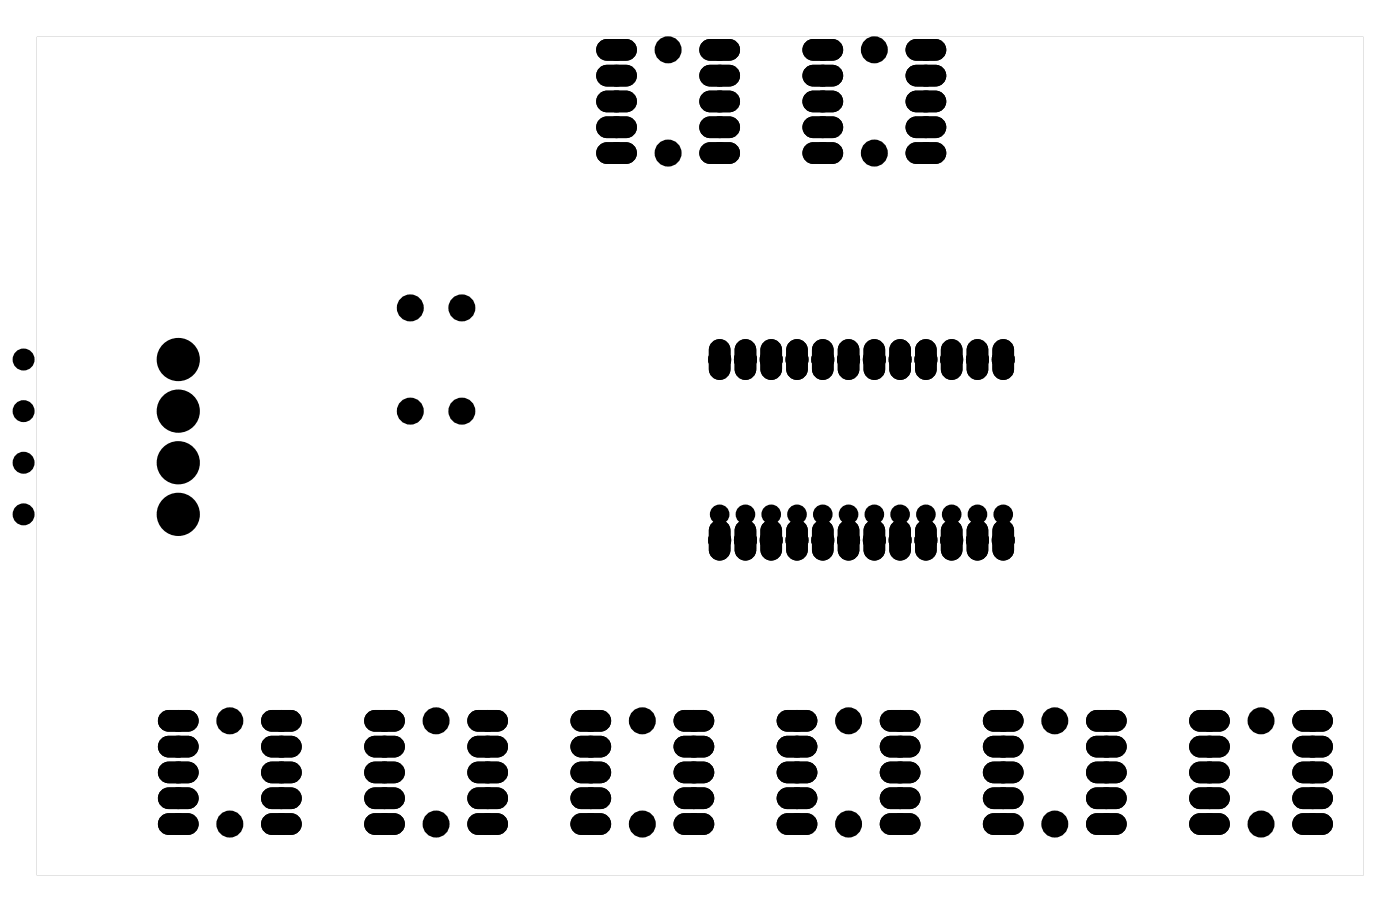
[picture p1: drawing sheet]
<svg xmlns="http://www.w3.org/2000/svg" width="138mm" height="90mm" viewBox="0 0 138 90" stroke-linecap="round" stroke-linejoin="round" font-family="sans-serif">
<g fill="#000">
<path d="M3.6 3.6h130.7v82.6h-130.7zM3.6 3.6v82.6h130.7v-82.6z"/>
<path d="M59.1 4.2l.3-.2h.4h1.9a.94 .94 0 0 1 .9 .9 .94 .94 0 0 1-.9 .9h-1.9a.94 .94 0 0 1-.9-.5 .94 .94 0 0 1 .2-1.1zM60.2 4.9a.56 .56 0 0 0 1.1 0 .56 .56 0 0 0-1.1 0z"/>
<path d="M59.1 6.8l.3-.2 .4-.1h1.9a.94 .94 0 0 1 .9 .9 .94 .94 0 0 1-.9 1h-1.9a.94 .94 0 0 1-.9-.6 .94 .94 0 0 1 .2-1zM60.2 7.4a.56 .56 0 0 0 1.1 0 .56 .56 0 0 0-1.1 0z"/>
<path d="M59.1 9.3l.3-.2 .4-.1h1.9a.94 .94 0 0 1 .9 1 .94 .94 0 0 1-.9 .9h-1.9a.94 .94 0 0 1-.9-.6 .94 .94 0 0 1 .2-1zM60.2 10a.56 .56 0 0 0 1.1 0 .56 .56 0 0 0-1.1 0z"/>
<path d="M59.1 11.9l.3-.2 .4-.1h1.9a.94 .94 0 0 1 .9 .9 .94 .94 0 0 1-.9 1h-1.9a.94 .94 0 0 1-.9-.6 .94 .94 0 0 1 .2-1zM60.2 12.5a.56 .56 0 0 0 1.1 0 .56 .56 0 0 0-1.1 0z"/>
<path d="M59.1 14.4l.3-.2 .4-.1h1.9a.94 .94 0 0 1 .9 1 .94 .94 0 0 1-.9 .9h-1.9a.94 .94 0 0 1-.9-.6 .94 .94 0 0 1 .2-1zM60.2 15.1a.56 .56 0 0 0 1.1 0 .56 .56 0 0 0-1.1 0z"/>
<path d="M59.1 4.2l.3-.2h.4h1.9a.94 .94 0 0 1 .9 .9 .94 .94 0 0 1-.9 .9h-1.9a.94 .94 0 0 1-.9-.5 .94 .94 0 0 1 .2-1.1zM60.2 4.9a.56 .56 0 0 0 1.1 0 .56 .56 0 0 0-1.1 0z"/>
<path d="M59.1 6.8l.3-.2 .4-.1h1.9a.94 .94 0 0 1 .9 .9 .94 .94 0 0 1-.9 1h-1.9a.94 .94 0 0 1-.9-.6 .94 .94 0 0 1 .2-1zM60.2 7.4a.56 .56 0 0 0 1.1 0 .56 .56 0 0 0-1.1 0z"/>
<path d="M59.1 9.3l.3-.2 .4-.1h1.9a.94 .94 0 0 1 .9 1 .94 .94 0 0 1-.9 .9h-1.9a.94 .94 0 0 1-.9-.6 .94 .94 0 0 1 .2-1zM60.2 10a.56 .56 0 0 0 1.1 0 .56 .56 0 0 0-1.1 0z"/>
<path d="M59.1 11.9l.3-.2 .4-.1h1.9a.94 .94 0 0 1 .9 .9 .94 .94 0 0 1-.9 1h-1.9a.94 .94 0 0 1-.9-.6 .94 .94 0 0 1 .2-1zM60.2 12.5a.56 .56 0 0 0 1.1 0 .56 .56 0 0 0-1.1 0z"/>
<path d="M59.1 14.4l.3-.2 .4-.1h1.9a.94 .94 0 0 1 .9 1 .94 .94 0 0 1-.9 .9h-1.9a.94 .94 0 0 1-.9-.6 .94 .94 0 0 1 .2-1zM60.2 15.1a.56 .56 0 0 0 1.1 0 .56 .56 0 0 0-1.1 0z"/>
<path d="M69.3 4.2l.3-.2h.4h1.8a.94 .94 0 0 1 1 .9 .94 .94 0 0 1-1 .9h-1.8a.94 .94 0 0 1-.9-.5 .94 .94 0 0 1 .2-1.1zM70.3 4.9a.6 .6 0 0 0 1.2 0 .6 .6 0 0 0-1.2 0z"/>
<path d="M69.3 6.8l.3-.2 .4-.1h1.8a.94 .94 0 0 1 1 .9 .94 .94 0 0 1-1 1h-1.8a.94 .94 0 0 1-.9-.6 .94 .94 0 0 1 .2-1zM70.3 7.4a.6 .6 0 0 0 1.2 0 .6 .6 0 0 0-1.2 0z"/>
<path d="M69.3 9.3l.3-.2 .4-.1h1.8a.94 .94 0 0 1 1 1 .94 .94 0 0 1-1 .9h-1.8a.94 .94 0 0 1-.9-.6 .94 .94 0 0 1 .2-1zM70.3 10a.6 .6 0 0 0 1.2 0 .6 .6 0 0 0-1.2 0z"/>
<path d="M69.3 11.9l.3-.2 .4-.1h1.8a.94 .94 0 0 1 1 .9 .94 .94 0 0 1-1 1h-1.8a.94 .94 0 0 1-.9-.6 .94 .94 0 0 1 .2-1zM70.3 12.5a.6 .6 0 0 0 1.2 0 .6 .6 0 0 0-1.2 0z"/>
<path d="M69.3 14.4l.3-.2 .4-.1h1.8a.94 .94 0 0 1 1 1 .94 .94 0 0 1-1 .9h-1.8a.94 .94 0 0 1-.9-.6 .94 .94 0 0 1 .2-1zM70.3 15.1a.6 .6 0 0 0 1.2 0 .6 .6 0 0 0-1.2 0z"/>
<path d="M69.3 4.2l.3-.2h.4h1.8a.94 .94 0 0 1 1 .9 .94 .94 0 0 1-1 .9h-1.8a.94 .94 0 0 1-.9-.5 .94 .94 0 0 1 .2-1.1zM70.3 4.9a.6 .6 0 0 0 1.2 0 .6 .6 0 0 0-1.2 0z"/>
<path d="M69.3 6.8l.3-.2 .4-.1h1.8a.94 .94 0 0 1 1 .9 .94 .94 0 0 1-1 1h-1.8a.94 .94 0 0 1-.9-.6 .94 .94 0 0 1 .2-1zM70.3 7.4a.6 .6 0 0 0 1.2 0 .6 .6 0 0 0-1.2 0z"/>
<path d="M69.3 9.3l.3-.2 .4-.1h1.8a.94 .94 0 0 1 1 1 .94 .94 0 0 1-1 .9h-1.8a.94 .94 0 0 1-.9-.6 .94 .94 0 0 1 .2-1zM70.3 10a.6 .6 0 0 0 1.2 0 .6 .6 0 0 0-1.2 0z"/>
<path d="M69.3 11.9l.3-.2 .4-.1h1.8a.94 .94 0 0 1 1 .9 .94 .94 0 0 1-1 1h-1.8a.94 .94 0 0 1-.9-.6 .94 .94 0 0 1 .2-1zM70.3 12.5a.6 .6 0 0 0 1.2 0 .6 .6 0 0 0-1.2 0z"/>
<path d="M69.3 14.4l.3-.2 .4-.1h1.8a.94 .94 0 0 1 1 1 .94 .94 0 0 1-1 .9h-1.8a.94 .94 0 0 1-.9-.6 .94 .94 0 0 1 .2-1zM70.3 15.1a.6 .6 0 0 0 1.2 0 .6 .6 0 0 0-1.2 0z"/>
<path d="M79.5 4.2l.3-.2h.3h1.9a.94 .94 0 0 1 .9 .9 .94 .94 0 0 1-.9 .9h-1.9a.94 .94 0 0 1-.8-.5 .94 .94 0 0 1 .2-1.1zM80.5 4.9a.56 .56 0 0 0 1.1 0 .56 .56 0 0 0-1.1 0z"/>
<path d="M79.5 6.8l.3-.2 .3-.1h1.9a.94 .94 0 0 1 .9 .9 .94 .94 0 0 1-.9 1h-1.9a.94 .94 0 0 1-.8-.6 .94 .94 0 0 1 .2-1zM80.5 7.4a.56 .56 0 0 0 1.1 0 .56 .56 0 0 0-1.1 0z"/>
<path d="M79.5 9.3l.3-.2 .3-.1h1.9a.94 .94 0 0 1 .9 1 .94 .94 0 0 1-.9 .9h-1.9a.94 .94 0 0 1-.8-.6 .94 .94 0 0 1 .2-1zM80.5 10a.56 .56 0 0 0 1.1 0 .56 .56 0 0 0-1.1 0z"/>
<path d="M79.5 11.9l.3-.2 .3-.1h1.9a.94 .94 0 0 1 .9 .9 .94 .94 0 0 1-.9 1h-1.9a.94 .94 0 0 1-.8-.6 .94 .94 0 0 1 .2-1zM80.5 12.5a.56 .56 0 0 0 1.1 0 .56 .56 0 0 0-1.1 0z"/>
<path d="M79.5 14.4l.3-.2 .3-.1h1.9a.94 .94 0 0 1 .9 1 .94 .94 0 0 1-.9 .9h-1.9a.94 .94 0 0 1-.8-.6 .94 .94 0 0 1 .2-1zM80.5 15.1a.56 .56 0 0 0 1.1 0 .56 .56 0 0 0-1.1 0z"/>
<path d="M79.5 4.2l.3-.2h.3h1.9a.94 .94 0 0 1 .9 .9 .94 .94 0 0 1-.9 .9h-1.9a.94 .94 0 0 1-.8-.5 .94 .94 0 0 1 .2-1.1zM80.5 4.9a.56 .56 0 0 0 1.1 0 .56 .56 0 0 0-1.1 0z"/>
<path d="M79.5 6.8l.3-.2 .3-.1h1.9a.94 .94 0 0 1 .9 .9 .94 .94 0 0 1-.9 1h-1.9a.94 .94 0 0 1-.8-.6 .94 .94 0 0 1 .2-1zM80.5 7.4a.56 .56 0 0 0 1.1 0 .56 .56 0 0 0-1.1 0z"/>
<path d="M79.5 9.3l.3-.2 .3-.1h1.9a.94 .94 0 0 1 .9 1 .94 .94 0 0 1-.9 .9h-1.9a.94 .94 0 0 1-.8-.6 .94 .94 0 0 1 .2-1zM80.5 10a.56 .56 0 0 0 1.1 0 .56 .56 0 0 0-1.1 0z"/>
<path d="M79.5 11.9l.3-.2 .3-.1h1.9a.94 .94 0 0 1 .9 .9 .94 .94 0 0 1-.9 1h-1.9a.94 .94 0 0 1-.8-.6 .94 .94 0 0 1 .2-1zM80.5 12.5a.56 .56 0 0 0 1.1 0 .56 .56 0 0 0-1.1 0z"/>
<path d="M79.5 14.4l.3-.2 .3-.1h1.9a.94 .94 0 0 1 .9 1 .94 .94 0 0 1-.9 .9h-1.9a.94 .94 0 0 1-.8-.6 .94 .94 0 0 1 .2-1zM80.5 15.1a.56 .56 0 0 0 1.1 0 .56 .56 0 0 0-1.1 0z"/>
<path d="M89.6 4.2l.3-.2h.4h1.9a.94 .94 0 0 1 .9 .9 .94 .94 0 0 1-.9 .9h-1.9a.94 .94 0 0 1-.9-.5 .94 .94 0 0 1 .2-1.1zM90.7 4.9a.56 .56 0 0 0 1.1 0 .56 .56 0 0 0-1.1 0z"/>
<path d="M89.6 6.8l.3-.2 .4-.1h1.9a.94 .94 0 0 1 .9 .9 .94 .94 0 0 1-.9 1h-1.9a.94 .94 0 0 1-.9-.6 .94 .94 0 0 1 .2-1zM90.7 7.4a.56 .56 0 0 0 1.1 0 .56 .56 0 0 0-1.1 0z"/>
<path d="M89.6 9.3l.3-.2 .4-.1h1.9a.94 .94 0 0 1 .9 1 .94 .94 0 0 1-.9 .9h-1.9a.94 .94 0 0 1-.9-.6 .94 .94 0 0 1 .2-1zM90.7 10a.56 .56 0 0 0 1.1 0 .56 .56 0 0 0-1.1 0z"/>
<path d="M89.6 11.9l.3-.2 .4-.1h1.9a.94 .94 0 0 1 .9 .9 .94 .94 0 0 1-.9 1h-1.9a.94 .94 0 0 1-.9-.6 .94 .94 0 0 1 .2-1zM90.7 12.5a.56 .56 0 0 0 1.1 0 .56 .56 0 0 0-1.1 0z"/>
<path d="M89.6 14.4l.3-.2 .4-.1h1.9a.94 .94 0 0 1 .9 1 .94 .94 0 0 1-.9 .9h-1.9a.94 .94 0 0 1-.9-.6 .94 .94 0 0 1 .2-1zM90.7 15.1a.56 .56 0 0 0 1.1 0 .56 .56 0 0 0-1.1 0z"/>
<path d="M89.6 4.2l.3-.2h.4h1.9a.94 .94 0 0 1 .9 .9 .94 .94 0 0 1-.9 .9h-1.9a.94 .94 0 0 1-.9-.5 .94 .94 0 0 1 .2-1.1zM90.7 4.9a.56 .56 0 0 0 1.1 0 .56 .56 0 0 0-1.1 0z"/>
<path d="M89.6 6.8l.3-.2 .4-.1h1.9a.94 .94 0 0 1 .9 .9 .94 .94 0 0 1-.9 1h-1.9a.94 .94 0 0 1-.9-.6 .94 .94 0 0 1 .2-1zM90.7 7.4a.56 .56 0 0 0 1.1 0 .56 .56 0 0 0-1.1 0z"/>
<path d="M89.6 9.3l.3-.2 .4-.1h1.9a.94 .94 0 0 1 .9 1 .94 .94 0 0 1-.9 .9h-1.9a.94 .94 0 0 1-.9-.6 .94 .94 0 0 1 .2-1zM90.7 10a.56 .56 0 0 0 1.1 0 .56 .56 0 0 0-1.1 0z"/>
<path d="M89.6 11.9l.3-.2 .4-.1h1.9a.94 .94 0 0 1 .9 .9 .94 .94 0 0 1-.9 1h-1.9a.94 .94 0 0 1-.9-.6 .94 .94 0 0 1 .2-1zM90.7 12.5a.56 .56 0 0 0 1.1 0 .56 .56 0 0 0-1.1 0z"/>
<path d="M89.6 14.4l.3-.2 .4-.1h1.9a.94 .94 0 0 1 .9 1 .94 .94 0 0 1-.9 .9h-1.9a.94 .94 0 0 1-.9-.6 .94 .94 0 0 1 .2-1zM90.7 15.1a.56 .56 0 0 0 1.1 0 .56 .56 0 0 0-1.1 0z"/>
<path d="M70.2 33.8a.94 .94 0 0 1 1.1-.2 .94 .94 0 0 1 .5 .8v1.9a.94 .94 0 0 1-.9 1 .94 .94 0 0 1-.9-1v-1.9v-.3zM70.3 35.4a.6 .6 0 0 0 1.2 0 .6 .6 0 0 0-1.2 0z"/>
<path d="M70.2 33.8a.94 .94 0 0 1 1.1-.2 .94 .94 0 0 1 .5 .8v1.9a.94 .94 0 0 1-.9 1 .94 .94 0 0 1-.9-1v-1.9v-.3zM70.3 35.4a.6 .6 0 0 0 1.2 0 .6 .6 0 0 0-1.2 0z"/>
<path d="M72.8 33.8a.94 .94 0 0 1 1-.2 .94 .94 0 0 1 .6 .8v1.9a.94 .94 0 0 1-1 1 .94 .94 0 0 1-.9-1v-1.9l.1-.3zM72.9 35.4a.56 .56 0 0 0 1.1 0 .56 .56 0 0 0-1.1 0z"/>
<path d="M72.8 33.8a.94 .94 0 0 1 1-.2 .94 .94 0 0 1 .6 .8v1.9a.94 .94 0 0 1-1 1 .94 .94 0 0 1-.9-1v-1.9l.1-.3zM72.9 35.4a.56 .56 0 0 0 1.1 0 .56 .56 0 0 0-1.1 0z"/>
<path d="M75.3 33.8a.94 .94 0 0 1 1-.2 .94 .94 0 0 1 .6 .8v1.9a.94 .94 0 0 1-.9 1 .94 .94 0 0 1-1-1v-1.9l.1-.3zM75.4 35.4a.56 .56 0 0 0 1.1 0 .56 .56 0 0 0-1.1 0z"/>
<path d="M75.3 33.8a.94 .94 0 0 1 1-.2 .94 .94 0 0 1 .6 .8v1.9a.94 .94 0 0 1-.9 1 .94 .94 0 0 1-1-1v-1.9l.1-.3zM75.4 35.4a.56 .56 0 0 0 1.1 0 .56 .56 0 0 0-1.1 0z"/>
<path d="M77.9 33.8a.94 .94 0 0 1 1-.2 .94 .94 0 0 1 .6 .8v1.9a.94 .94 0 0 1-1 1 .94 .94 0 0 1-.9-1v-1.9l.1-.3zM78 35.4a.56 .56 0 0 0 1.1 0 .56 .56 0 0 0-1.1 0z"/>
<path d="M77.9 33.8a.94 .94 0 0 1 1-.2 .94 .94 0 0 1 .6 .8v1.9a.94 .94 0 0 1-1 1 .94 .94 0 0 1-.9-1v-1.9l.1-.3zM78 35.4a.56 .56 0 0 0 1.1 0 .56 .56 0 0 0-1.1 0z"/>
<path d="M80.4 33.8a.94 .94 0 0 1 1-.2 .94 .94 0 0 1 .6 .8v1.9a.94 .94 0 0 1-.9 1 .94 .94 0 0 1-1-1v-1.9l.1-.3zM80.5 35.4a.56 .56 0 0 0 1.1 0 .56 .56 0 0 0-1.1 0z"/>
<path d="M80.4 33.8a.94 .94 0 0 1 1-.2 .94 .94 0 0 1 .6 .8v1.9a.94 .94 0 0 1-.9 1 .94 .94 0 0 1-1-1v-1.9l.1-.3zM80.5 35.4a.56 .56 0 0 0 1.1 0 .56 .56 0 0 0-1.1 0z"/>
<path d="M82.9 33.8a.94 .94 0 0 1 1.1-.2 .94 .94 0 0 1 .5 .8v1.9a.94 .94 0 0 1-.9 1 .94 .94 0 0 1-.9-1v-1.9v-.3zM83 35.4a.6 .6 0 0 0 1.2 0 .6 .6 0 0 0-1.2 0z"/>
<path d="M82.9 33.8a.94 .94 0 0 1 1.1-.2 .94 .94 0 0 1 .5 .8v1.9a.94 .94 0 0 1-.9 1 .94 .94 0 0 1-.9-1v-1.9v-.3zM83 35.4a.6 .6 0 0 0 1.2 0 .6 .6 0 0 0-1.2 0z"/>
<path d="M85.5 33.8a.94 .94 0 0 1 1-.2 .94 .94 0 0 1 .6 .8v1.9a.94 .94 0 0 1-1 1 .94 .94 0 0 1-.9-1v-1.9l.1-.3zM85.6 35.4a.56 .56 0 0 0 1.1 0 .56 .56 0 0 0-1.1 0z"/>
<path d="M85.5 33.8a.94 .94 0 0 1 1-.2 .94 .94 0 0 1 .6 .8v1.9a.94 .94 0 0 1-1 1 .94 .94 0 0 1-.9-1v-1.9l.1-.3zM85.6 35.4a.56 .56 0 0 0 1.1 0 .56 .56 0 0 0-1.1 0z"/>
<path d="M88 33.8a.94 .94 0 0 1 1-.2 .94 .94 0 0 1 .6 .8v1.9a.94 .94 0 0 1-.9 1 .94 .94 0 0 1-1-1v-1.9l.1-.3zM88.1 35.4a.56 .56 0 0 0 1.1 0 .56 .56 0 0 0-1.1 0z"/>
<path d="M88 33.8a.94 .94 0 0 1 1-.2 .94 .94 0 0 1 .6 .8v1.9a.94 .94 0 0 1-.9 1 .94 .94 0 0 1-1-1v-1.9l.1-.3zM88.1 35.4a.56 .56 0 0 0 1.1 0 .56 .56 0 0 0-1.1 0z"/>
<path d="M90.6 33.8a.94 .94 0 0 1 1-.2 .94 .94 0 0 1 .6 .8v1.9a.94 .94 0 0 1-1 1 .94 .94 0 0 1-.9-1v-1.9l.1-.3zM90.7 35.4a.56 .56 0 0 0 1.1 0 .56 .56 0 0 0-1.1 0z"/>
<path d="M90.6 33.8a.94 .94 0 0 1 1-.2 .94 .94 0 0 1 .6 .8v1.9a.94 .94 0 0 1-1 1 .94 .94 0 0 1-.9-1v-1.9l.1-.3zM90.7 35.4a.56 .56 0 0 0 1.1 0 .56 .56 0 0 0-1.1 0z"/>
<path d="M93.1 33.8a.94 .94 0 0 1 1-.2 .94 .94 0 0 1 .6 .8v1.9a.94 .94 0 0 1-.9 1 .94 .94 0 0 1-1-1v-1.9l.1-.3zM93.2 35.4a.56 .56 0 0 0 1.1 0 .56 .56 0 0 0-1.1 0z"/>
<path d="M93.1 33.8a.94 .94 0 0 1 1-.2 .94 .94 0 0 1 .6 .8v1.9a.94 .94 0 0 1-.9 1 .94 .94 0 0 1-1-1v-1.9l.1-.3zM93.2 35.4a.56 .56 0 0 0 1.1 0 .56 .56 0 0 0-1.1 0z"/>
<path d="M95.6 33.8a.94 .94 0 0 1 1.1-.2 .94 .94 0 0 1 .5 .8v1.9a.94 .94 0 0 1-.9 1 .94 .94 0 0 1-.9-1v-1.9v-.3zM95.7 35.4a.6 .6 0 0 0 1.2 0 .6 .6 0 0 0-1.2 0z"/>
<path d="M95.6 33.8a.94 .94 0 0 1 1.1-.2 .94 .94 0 0 1 .5 .8v1.9a.94 .94 0 0 1-.9 1 .94 .94 0 0 1-.9-1v-1.9v-.3zM95.7 35.4a.6 .6 0 0 0 1.2 0 .6 .6 0 0 0-1.2 0z"/>
<path d="M98.2 33.8a.94 .94 0 0 1 1-.2 .94 .94 0 0 1 .6 .8v1.9a.94 .94 0 0 1-1 1 .94 .94 0 0 1-.9-1v-1.9l.1-.3zM98.3 35.4a.56 .56 0 0 0 1.1 0 .56 .56 0 0 0-1.1 0z"/>
<path d="M98.2 33.8a.94 .94 0 0 1 1-.2 .94 .94 0 0 1 .6 .8v1.9a.94 .94 0 0 1-1 1 .94 .94 0 0 1-.9-1v-1.9l.1-.3zM98.3 35.4a.56 .56 0 0 0 1.1 0 .56 .56 0 0 0-1.1 0z"/>
<path d="M70.2 51.6a.94 .94 0 0 1 1.1-.2 .94 .94 0 0 1 .5 .8v1.9a.94 .94 0 0 1-.9 .9 .94 .94 0 0 1-.9-.9v-1.9v-.3zM70.3 53.2a.6 .6 0 0 0 1.2 0 .6 .6 0 0 0-1.2 0z"/>
<path d="M70.2 51.6a.94 .94 0 0 1 1.1-.2 .94 .94 0 0 1 .5 .8v1.9a.94 .94 0 0 1-.9 .9 .94 .94 0 0 1-.9-.9v-1.9v-.3zM70.3 53.2a.6 .6 0 0 0 1.2 0 .6 .6 0 0 0-1.2 0z"/>
<path d="M72.8 51.6a.94 .94 0 0 1 1-.2 .94 .94 0 0 1 .6 .8v1.9a.94 .94 0 0 1-1 .9 .94 .94 0 0 1-.9-.9v-1.9l.1-.3zM72.9 53.2a.56 .56 0 0 0 1.1 0 .56 .56 0 0 0-1.1 0z"/>
<path d="M72.8 51.6a.94 .94 0 0 1 1-.2 .94 .94 0 0 1 .6 .8v1.9a.94 .94 0 0 1-1 .9 .94 .94 0 0 1-.9-.9v-1.9l.1-.3zM72.9 53.2a.56 .56 0 0 0 1.1 0 .56 .56 0 0 0-1.1 0z"/>
<path d="M75.3 51.6a.94 .94 0 0 1 1-.2 .94 .94 0 0 1 .6 .8v1.9a.94 .94 0 0 1-.9 .9 .94 .94 0 0 1-1-.9v-1.9l.1-.3zM75.4 53.2a.56 .56 0 0 0 1.1 0 .56 .56 0 0 0-1.1 0z"/>
<path d="M75.3 51.6a.94 .94 0 0 1 1-.2 .94 .94 0 0 1 .6 .8v1.9a.94 .94 0 0 1-.9 .9 .94 .94 0 0 1-1-.9v-1.9l.1-.3zM75.4 53.2a.56 .56 0 0 0 1.1 0 .56 .56 0 0 0-1.1 0z"/>
<path d="M77.9 51.6a.94 .94 0 0 1 1-.2 .94 .94 0 0 1 .6 .8v1.9a.94 .94 0 0 1-1 .9 .94 .94 0 0 1-.9-.9v-1.9l.1-.3zM78 53.2a.56 .56 0 0 0 1.1 0 .56 .56 0 0 0-1.1 0z"/>
<path d="M77.9 51.6a.94 .94 0 0 1 1-.2 .94 .94 0 0 1 .6 .8v1.9a.94 .94 0 0 1-1 .9 .94 .94 0 0 1-.9-.9v-1.9l.1-.3zM78 53.2a.56 .56 0 0 0 1.1 0 .56 .56 0 0 0-1.1 0z"/>
<path d="M80.4 51.6a.94 .94 0 0 1 1-.2 .94 .94 0 0 1 .6 .8v1.9a.94 .94 0 0 1-.9 .9 .94 .94 0 0 1-1-.9v-1.9l.1-.3zM80.5 53.2a.56 .56 0 0 0 1.1 0 .56 .56 0 0 0-1.1 0z"/>
<path d="M80.4 51.6a.94 .94 0 0 1 1-.2 .94 .94 0 0 1 .6 .8v1.9a.94 .94 0 0 1-.9 .9 .94 .94 0 0 1-1-.9v-1.9l.1-.3zM80.5 53.2a.56 .56 0 0 0 1.1 0 .56 .56 0 0 0-1.1 0z"/>
<path d="M82.9 51.6a.94 .94 0 0 1 1.1-.2 .94 .94 0 0 1 .5 .8v1.9a.94 .94 0 0 1-.9 .9 .94 .94 0 0 1-.9-.9v-1.9v-.3zM83 53.2a.6 .6 0 0 0 1.2 0 .6 .6 0 0 0-1.2 0z"/>
<path d="M82.9 51.6a.94 .94 0 0 1 1.1-.2 .94 .94 0 0 1 .5 .8v1.9a.94 .94 0 0 1-.9 .9 .94 .94 0 0 1-.9-.9v-1.9v-.3zM83 53.2a.6 .6 0 0 0 1.2 0 .6 .6 0 0 0-1.2 0z"/>
<path d="M85.5 51.6a.94 .94 0 0 1 1-.2 .94 .94 0 0 1 .6 .8v1.9a.94 .94 0 0 1-1 .9 .94 .94 0 0 1-.9-.9v-1.9l.1-.3zM85.6 53.2a.56 .56 0 0 0 1.1 0 .56 .56 0 0 0-1.1 0z"/>
<path d="M85.5 51.6a.94 .94 0 0 1 1-.2 .94 .94 0 0 1 .6 .8v1.9a.94 .94 0 0 1-1 .9 .94 .94 0 0 1-.9-.9v-1.9l.1-.3zM85.6 53.2a.56 .56 0 0 0 1.1 0 .56 .56 0 0 0-1.1 0z"/>
<path d="M88 51.6a.94 .94 0 0 1 1-.2 .94 .94 0 0 1 .6 .8v1.9a.94 .94 0 0 1-.9 .9 .94 .94 0 0 1-1-.9v-1.9l.1-.3zM88.1 53.2a.56 .56 0 0 0 1.1 0 .56 .56 0 0 0-1.1 0z"/>
<path d="M88 51.6a.94 .94 0 0 1 1-.2 .94 .94 0 0 1 .6 .8v1.9a.94 .94 0 0 1-.9 .9 .94 .94 0 0 1-1-.9v-1.9l.1-.3zM88.1 53.2a.56 .56 0 0 0 1.1 0 .56 .56 0 0 0-1.1 0z"/>
<path d="M90.6 51.6a.94 .94 0 0 1 1-.2 .94 .94 0 0 1 .6 .8v1.9a.94 .94 0 0 1-1 .9 .94 .94 0 0 1-.9-.9v-1.9l.1-.3zM90.7 53.2a.56 .56 0 0 0 1.1 0 .56 .56 0 0 0-1.1 0z"/>
<path d="M90.6 51.6a.94 .94 0 0 1 1-.2 .94 .94 0 0 1 .6 .8v1.9a.94 .94 0 0 1-1 .9 .94 .94 0 0 1-.9-.9v-1.9l.1-.3zM90.7 53.2a.56 .56 0 0 0 1.1 0 .56 .56 0 0 0-1.1 0z"/>
<path d="M93.1 51.6a.94 .94 0 0 1 1-.2 .94 .94 0 0 1 .6 .8v1.9a.94 .94 0 0 1-.9 .9 .94 .94 0 0 1-1-.9v-1.9l.1-.3zM93.2 53.2a.56 .56 0 0 0 1.1 0 .56 .56 0 0 0-1.1 0z"/>
<path d="M93.1 51.6a.94 .94 0 0 1 1-.2 .94 .94 0 0 1 .6 .8v1.9a.94 .94 0 0 1-.9 .9 .94 .94 0 0 1-1-.9v-1.9l.1-.3zM93.2 53.2a.56 .56 0 0 0 1.1 0 .56 .56 0 0 0-1.1 0z"/>
<path d="M95.6 51.6a.94 .94 0 0 1 1.1-.2 .94 .94 0 0 1 .5 .8v1.9a.94 .94 0 0 1-.9 .9 .94 .94 0 0 1-.9-.9v-1.9v-.3zM95.7 53.2a.6 .6 0 0 0 1.2 0 .6 .6 0 0 0-1.2 0z"/>
<path d="M95.6 51.6a.94 .94 0 0 1 1.1-.2 .94 .94 0 0 1 .5 .8v1.9a.94 .94 0 0 1-.9 .9 .94 .94 0 0 1-.9-.9v-1.9v-.3zM95.7 53.2a.6 .6 0 0 0 1.2 0 .6 .6 0 0 0-1.2 0z"/>
<path d="M98.2 51.6a.94 .94 0 0 1 1-.2 .94 .94 0 0 1 .6 .8v1.9a.94 .94 0 0 1-1 .9 .94 .94 0 0 1-.9-.9v-1.9l.1-.3zM98.3 53.2a.56 .56 0 0 0 1.1 0 .56 .56 0 0 0-1.1 0z"/>
<path d="M98.2 51.6a.94 .94 0 0 1 1-.2 .94 .94 0 0 1 .6 .8v1.9a.94 .94 0 0 1-1 .9 .94 .94 0 0 1-.9-.9v-1.9l.1-.3zM98.3 53.2a.56 .56 0 0 0 1.1 0 .56 .56 0 0 0-1.1 0z"/>
<path d="M16 77.9l.3-.2 .3-.1h1.9a.94 .94 0 0 1 .9 1 .94 .94 0 0 1-.9 .9h-1.9a.94 .94 0 0 1-.8-.6 .94 .94 0 0 1 .2-1zM17 78.6a.56 .56 0 0 0 1.1 0 .56 .56 0 0 0-1.1 0z"/>
<path d="M16 75.4l.3-.2 .3-.1h1.9a.94 .94 0 0 1 .9 .9 .94 .94 0 0 1-.9 1h-1.9a.94 .94 0 0 1-.8-.6 .94 .94 0 0 1 .2-1zM17 76a.56 .56 0 0 0 1.1 0 .56 .56 0 0 0-1.1 0z"/>
<path d="M16 72.8l.3-.2 .3-.1h1.9a.94 .94 0 0 1 .9 1 .94 .94 0 0 1-.9 .9h-1.9a.94 .94 0 0 1-.8-.6 .94 .94 0 0 1 .2-1zM17 73.5a.56 .56 0 0 0 1.1 0 .56 .56 0 0 0-1.1 0z"/>
<path d="M16 70.3l.3-.2 .3-.1h1.9a.94 .94 0 0 1 .9 .9 .94 .94 0 0 1-.9 1h-1.9a.94 .94 0 0 1-.8-.6 .94 .94 0 0 1 .2-1zM17 70.9a.56 .56 0 0 0 1.1 0 .56 .56 0 0 0-1.1 0z"/>
<path d="M16 77.9l.3-.2 .3-.1h1.9a.94 .94 0 0 1 .9 1 .94 .94 0 0 1-.9 .9h-1.9a.94 .94 0 0 1-.8-.6 .94 .94 0 0 1 .2-1zM17 78.6a.56 .56 0 0 0 1.1 0 .56 .56 0 0 0-1.1 0z"/>
<path d="M16 75.4l.3-.2 .3-.1h1.9a.94 .94 0 0 1 .9 .9 .94 .94 0 0 1-.9 1h-1.9a.94 .94 0 0 1-.8-.6 .94 .94 0 0 1 .2-1zM17 76a.56 .56 0 0 0 1.1 0 .56 .56 0 0 0-1.1 0z"/>
<path d="M16 72.8l.3-.2 .3-.1h1.9a.94 .94 0 0 1 .9 1 .94 .94 0 0 1-.9 .9h-1.9a.94 .94 0 0 1-.8-.6 .94 .94 0 0 1 .2-1zM17 73.5a.56 .56 0 0 0 1.1 0 .56 .56 0 0 0-1.1 0z"/>
<path d="M16 70.3l.3-.2 .3-.1h1.9a.94 .94 0 0 1 .9 .9 .94 .94 0 0 1-.9 1h-1.9a.94 .94 0 0 1-.8-.6 .94 .94 0 0 1 .2-1zM17 70.9a.56 .56 0 0 0 1.1 0 .56 .56 0 0 0-1.1 0z"/>
<path d="M26.1 77.9l.3-.2 .4-.1h1.9a.94 .94 0 0 1 .9 1 .94 .94 0 0 1-.9 .9h-1.9a.94 .94 0 0 1-.9-.6 .94 .94 0 0 1 .2-1zM27.2 78.6a.56 .56 0 0 0 1.1 0 .56 .56 0 0 0-1.1 0z"/>
<path d="M26.1 75.4l.3-.2 .4-.1h1.9a.94 .94 0 0 1 .9 .9 .94 .94 0 0 1-.9 1h-1.9a.94 .94 0 0 1-.9-.6 .94 .94 0 0 1 .2-1zM27.2 76a.56 .56 0 0 0 1.1 0 .56 .56 0 0 0-1.1 0z"/>
<path d="M26.1 72.8l.3-.2 .4-.1h1.9a.94 .94 0 0 1 .9 1 .94 .94 0 0 1-.9 .9h-1.9a.94 .94 0 0 1-.9-.6 .94 .94 0 0 1 .2-1zM27.2 73.5a.56 .56 0 0 0 1.1 0 .56 .56 0 0 0-1.1 0z"/>
<path d="M26.1 70.3l.3-.2 .4-.1h1.9a.94 .94 0 0 1 .9 .9 .94 .94 0 0 1-.9 1h-1.9a.94 .94 0 0 1-.9-.6 .94 .94 0 0 1 .2-1zM27.2 70.9a.56 .56 0 0 0 1.1 0 .56 .56 0 0 0-1.1 0z"/>
<path d="M26.1 77.9l.3-.2 .4-.1h1.9a.94 .94 0 0 1 .9 1 .94 .94 0 0 1-.9 .9h-1.9a.94 .94 0 0 1-.9-.6 .94 .94 0 0 1 .2-1zM27.2 78.6a.56 .56 0 0 0 1.1 0 .56 .56 0 0 0-1.1 0z"/>
<path d="M26.1 75.4l.3-.2 .4-.1h1.9a.94 .94 0 0 1 .9 .9 .94 .94 0 0 1-.9 1h-1.9a.94 .94 0 0 1-.9-.6 .94 .94 0 0 1 .2-1zM27.2 76a.56 .56 0 0 0 1.1 0 .56 .56 0 0 0-1.1 0z"/>
<path d="M26.1 72.8l.3-.2 .4-.1h1.9a.94 .94 0 0 1 .9 1 .94 .94 0 0 1-.9 .9h-1.9a.94 .94 0 0 1-.9-.6 .94 .94 0 0 1 .2-1zM27.2 73.5a.56 .56 0 0 0 1.1 0 .56 .56 0 0 0-1.1 0z"/>
<path d="M26.1 70.3l.3-.2 .4-.1h1.9a.94 .94 0 0 1 .9 .9 .94 .94 0 0 1-.9 1h-1.9a.94 .94 0 0 1-.9-.6 .94 .94 0 0 1 .2-1zM27.2 70.9a.56 .56 0 0 0 1.1 0 .56 .56 0 0 0-1.1 0z"/>
<path d="M36.3 77.9l.3-.2 .3-.1h1.9a.94 .94 0 0 1 1 1 .94 .94 0 0 1-1 .9h-1.9a.94 .94 0 0 1-.8-.6 .94 .94 0 0 1 .2-1zM37.3 78.6a.56 .56 0 0 0 1.1 0 .56 .56 0 0 0-1.1 0z"/>
<path d="M36.3 75.4l.3-.2 .3-.1h1.9a.94 .94 0 0 1 1 .9 .94 .94 0 0 1-1 1h-1.9a.94 .94 0 0 1-.8-.6 .94 .94 0 0 1 .2-1zM37.3 76a.56 .56 0 0 0 1.1 0 .56 .56 0 0 0-1.1 0z"/>
<path d="M36.3 72.8l.3-.2 .3-.1h1.9a.94 .94 0 0 1 1 1 .94 .94 0 0 1-1 .9h-1.9a.94 .94 0 0 1-.8-.6 .94 .94 0 0 1 .2-1zM37.3 73.5a.56 .56 0 0 0 1.1 0 .56 .56 0 0 0-1.1 0z"/>
<path d="M36.3 70.3l.3-.2 .3-.1h1.9a.94 .94 0 0 1 1 .9 .94 .94 0 0 1-1 1h-1.9a.94 .94 0 0 1-.8-.6 .94 .94 0 0 1 .2-1zM37.3 70.9a.56 .56 0 0 0 1.1 0 .56 .56 0 0 0-1.1 0z"/>
<path d="M36.3 77.9l.3-.2 .3-.1h1.9a.94 .94 0 0 1 1 1 .94 .94 0 0 1-1 .9h-1.9a.94 .94 0 0 1-.8-.6 .94 .94 0 0 1 .2-1zM37.3 78.6a.56 .56 0 0 0 1.1 0 .56 .56 0 0 0-1.1 0z"/>
<path d="M36.3 75.4l.3-.2 .3-.1h1.9a.94 .94 0 0 1 1 .9 .94 .94 0 0 1-1 1h-1.9a.94 .94 0 0 1-.8-.6 .94 .94 0 0 1 .2-1zM37.3 76a.56 .56 0 0 0 1.1 0 .56 .56 0 0 0-1.1 0z"/>
<path d="M36.3 72.8l.3-.2 .3-.1h1.9a.94 .94 0 0 1 1 1 .94 .94 0 0 1-1 .9h-1.9a.94 .94 0 0 1-.8-.6 .94 .94 0 0 1 .2-1zM37.3 73.5a.56 .56 0 0 0 1.1 0 .56 .56 0 0 0-1.1 0z"/>
<path d="M36.3 70.3l.3-.2 .3-.1h1.9a.94 .94 0 0 1 1 .9 .94 .94 0 0 1-1 1h-1.9a.94 .94 0 0 1-.8-.6 .94 .94 0 0 1 .2-1zM37.3 70.9a.56 .56 0 0 0 1.1 0 .56 .56 0 0 0-1.1 0z"/>
<path d="M46.4 77.9l.3-.2 .4-.1h1.9a.94 .94 0 0 1 .9 1 .94 .94 0 0 1-.9 .9h-1.9a.94 .94 0 0 1-.9-.6 .94 .94 0 0 1 .2-1zM47.5 78.6a.56 .56 0 0 0 1.1 0 .56 .56 0 0 0-1.1 0z"/>
<path d="M46.4 75.4l.3-.2 .4-.1h1.9a.94 .94 0 0 1 .9 .9 .94 .94 0 0 1-.9 1h-1.9a.94 .94 0 0 1-.9-.6 .94 .94 0 0 1 .2-1zM47.5 76a.56 .56 0 0 0 1.1 0 .56 .56 0 0 0-1.1 0z"/>
<path d="M46.4 72.8l.3-.2 .4-.1h1.9a.94 .94 0 0 1 .9 1 .94 .94 0 0 1-.9 .9h-1.9a.94 .94 0 0 1-.9-.6 .94 .94 0 0 1 .2-1zM47.5 73.5a.56 .56 0 0 0 1.1 0 .56 .56 0 0 0-1.1 0z"/>
<path d="M46.4 70.3l.3-.2 .4-.1h1.9a.94 .94 0 0 1 .9 .9 .94 .94 0 0 1-.9 1h-1.9a.94 .94 0 0 1-.9-.6 .94 .94 0 0 1 .2-1zM47.5 70.9a.56 .56 0 0 0 1.1 0 .56 .56 0 0 0-1.1 0z"/>
<path d="M46.4 77.9l.3-.2 .4-.1h1.9a.94 .94 0 0 1 .9 1 .94 .94 0 0 1-.9 .9h-1.9a.94 .94 0 0 1-.9-.6 .94 .94 0 0 1 .2-1zM47.5 78.6a.56 .56 0 0 0 1.1 0 .56 .56 0 0 0-1.1 0z"/>
<path d="M46.4 75.4l.3-.2 .4-.1h1.9a.94 .94 0 0 1 .9 .9 .94 .94 0 0 1-.9 1h-1.9a.94 .94 0 0 1-.9-.6 .94 .94 0 0 1 .2-1zM47.5 76a.56 .56 0 0 0 1.1 0 .56 .56 0 0 0-1.1 0z"/>
<path d="M46.4 72.8l.3-.2 .4-.1h1.9a.94 .94 0 0 1 .9 1 .94 .94 0 0 1-.9 .9h-1.9a.94 .94 0 0 1-.9-.6 .94 .94 0 0 1 .2-1zM47.5 73.5a.56 .56 0 0 0 1.1 0 .56 .56 0 0 0-1.1 0z"/>
<path d="M46.4 70.3l.3-.2 .4-.1h1.9a.94 .94 0 0 1 .9 .9 .94 .94 0 0 1-.9 1h-1.9a.94 .94 0 0 1-.9-.6 .94 .94 0 0 1 .2-1zM47.5 70.9a.56 .56 0 0 0 1.1 0 .56 .56 0 0 0-1.1 0z"/>
<path d="M56.6 77.9l.3-.2 .4-.1h1.8a.94 .94 0 0 1 1 1 .94 .94 0 0 1-1 .9h-1.8a.94 .94 0 0 1-.9-.6 .94 .94 0 0 1 .2-1zM57.6 78.6a.6 .6 0 0 0 1.2 0 .6 .6 0 0 0-1.2 0z"/>
<path d="M56.6 75.4l.3-.2 .4-.1h1.8a.94 .94 0 0 1 1 .9 .94 .94 0 0 1-1 1h-1.8a.94 .94 0 0 1-.9-.6 .94 .94 0 0 1 .2-1zM57.6 76a.6 .6 0 0 0 1.2 0 .6 .6 0 0 0-1.2 0z"/>
<path d="M56.6 72.8l.3-.2 .4-.1h1.8a.94 .94 0 0 1 1 1 .94 .94 0 0 1-1 .9h-1.8a.94 .94 0 0 1-.9-.6 .94 .94 0 0 1 .2-1zM57.6 73.5a.6 .6 0 0 0 1.2 0 .6 .6 0 0 0-1.2 0z"/>
<path d="M56.6 70.3l.3-.2 .4-.1h1.8a.94 .94 0 0 1 1 .9 .94 .94 0 0 1-1 1h-1.8a.94 .94 0 0 1-.9-.6 .94 .94 0 0 1 .2-1zM57.6 70.9a.6 .6 0 0 0 1.2 0 .6 .6 0 0 0-1.2 0z"/>
<path d="M56.6 77.9l.3-.2 .4-.1h1.8a.94 .94 0 0 1 1 1 .94 .94 0 0 1-1 .9h-1.8a.94 .94 0 0 1-.9-.6 .94 .94 0 0 1 .2-1zM57.6 78.6a.6 .6 0 0 0 1.2 0 .6 .6 0 0 0-1.2 0z"/>
<path d="M56.6 75.4l.3-.2 .4-.1h1.8a.94 .94 0 0 1 1 .9 .94 .94 0 0 1-1 1h-1.8a.94 .94 0 0 1-.9-.6 .94 .94 0 0 1 .2-1zM57.6 76a.6 .6 0 0 0 1.2 0 .6 .6 0 0 0-1.2 0z"/>
<path d="M56.6 72.8l.3-.2 .4-.1h1.8a.94 .94 0 0 1 1 1 .94 .94 0 0 1-1 .9h-1.8a.94 .94 0 0 1-.9-.6 .94 .94 0 0 1 .2-1zM57.6 73.5a.6 .6 0 0 0 1.2 0 .6 .6 0 0 0-1.2 0z"/>
<path d="M56.6 70.3l.3-.2 .4-.1h1.8a.94 .94 0 0 1 1 .9 .94 .94 0 0 1-1 1h-1.8a.94 .94 0 0 1-.9-.6 .94 .94 0 0 1 .2-1zM57.6 70.9a.6 .6 0 0 0 1.2 0 .6 .6 0 0 0-1.2 0z"/>
<path d="M66.8 77.9l.3-.2 .3-.1h1.9a.94 .94 0 0 1 .9 1 .94 .94 0 0 1-.9 .9h-1.9a.94 .94 0 0 1-.8-.6 .94 .94 0 0 1 .2-1zM67.8 78.6a.56 .56 0 0 0 1.1 0 .56 .56 0 0 0-1.1 0z"/>
<path d="M66.8 75.4l.3-.2 .3-.1h1.9a.94 .94 0 0 1 .9 .9 .94 .94 0 0 1-.9 1h-1.9a.94 .94 0 0 1-.8-.6 .94 .94 0 0 1 .2-1zM67.8 76a.56 .56 0 0 0 1.1 0 .56 .56 0 0 0-1.1 0z"/>
<path d="M66.8 72.8l.3-.2 .3-.1h1.9a.94 .94 0 0 1 .9 1 .94 .94 0 0 1-.9 .9h-1.9a.94 .94 0 0 1-.8-.6 .94 .94 0 0 1 .2-1zM67.8 73.5a.56 .56 0 0 0 1.1 0 .56 .56 0 0 0-1.1 0z"/>
<path d="M66.8 70.3l.3-.2 .3-.1h1.9a.94 .94 0 0 1 .9 .9 .94 .94 0 0 1-.9 1h-1.9a.94 .94 0 0 1-.8-.6 .94 .94 0 0 1 .2-1zM67.8 70.9a.56 .56 0 0 0 1.1 0 .56 .56 0 0 0-1.1 0z"/>
<path d="M66.8 77.9l.3-.2 .3-.1h1.9a.94 .94 0 0 1 .9 1 .94 .94 0 0 1-.9 .9h-1.9a.94 .94 0 0 1-.8-.6 .94 .94 0 0 1 .2-1zM67.8 78.6a.56 .56 0 0 0 1.1 0 .56 .56 0 0 0-1.1 0z"/>
<path d="M66.8 75.4l.3-.2 .3-.1h1.9a.94 .94 0 0 1 .9 .9 .94 .94 0 0 1-.9 1h-1.9a.94 .94 0 0 1-.8-.6 .94 .94 0 0 1 .2-1zM67.8 76a.56 .56 0 0 0 1.1 0 .56 .56 0 0 0-1.1 0z"/>
<path d="M66.8 72.8l.3-.2 .3-.1h1.9a.94 .94 0 0 1 .9 1 .94 .94 0 0 1-.9 .9h-1.9a.94 .94 0 0 1-.8-.6 .94 .94 0 0 1 .2-1zM67.8 73.5a.56 .56 0 0 0 1.1 0 .56 .56 0 0 0-1.1 0z"/>
<path d="M66.8 70.3l.3-.2 .3-.1h1.9a.94 .94 0 0 1 .9 .9 .94 .94 0 0 1-.9 1h-1.9a.94 .94 0 0 1-.8-.6 .94 .94 0 0 1 .2-1zM67.8 70.9a.56 .56 0 0 0 1.1 0 .56 .56 0 0 0-1.1 0z"/>
<path d="M76.9 77.9l.3-.2 .4-.1h1.9a.94 .94 0 0 1 .9 1 .94 .94 0 0 1-.9 .9h-1.9a.94 .94 0 0 1-.9-.6 .94 .94 0 0 1 .2-1zM78 78.6a.56 .56 0 0 0 1.1 0 .56 .56 0 0 0-1.1 0z"/>
<path d="M76.9 75.4l.3-.2 .4-.1h1.9a.94 .94 0 0 1 .9 .9 .94 .94 0 0 1-.9 1h-1.9a.94 .94 0 0 1-.9-.6 .94 .94 0 0 1 .2-1zM78 76a.56 .56 0 0 0 1.1 0 .56 .56 0 0 0-1.1 0z"/>
<path d="M76.9 72.8l.3-.2 .4-.1h1.9a.94 .94 0 0 1 .9 1 .94 .94 0 0 1-.9 .9h-1.9a.94 .94 0 0 1-.9-.6 .94 .94 0 0 1 .2-1zM78 73.5a.56 .56 0 0 0 1.1 0 .56 .56 0 0 0-1.1 0z"/>
<path d="M76.9 70.3l.3-.2 .4-.1h1.9a.94 .94 0 0 1 .9 .9 .94 .94 0 0 1-.9 1h-1.9a.94 .94 0 0 1-.9-.6 .94 .94 0 0 1 .2-1zM78 70.9a.56 .56 0 0 0 1.1 0 .56 .56 0 0 0-1.1 0z"/>
<path d="M76.9 77.9l.3-.2 .4-.1h1.9a.94 .94 0 0 1 .9 1 .94 .94 0 0 1-.9 .9h-1.9a.94 .94 0 0 1-.9-.6 .94 .94 0 0 1 .2-1zM78 78.6a.56 .56 0 0 0 1.1 0 .56 .56 0 0 0-1.1 0z"/>
<path d="M76.9 75.4l.3-.2 .4-.1h1.9a.94 .94 0 0 1 .9 .9 .94 .94 0 0 1-.9 1h-1.9a.94 .94 0 0 1-.9-.6 .94 .94 0 0 1 .2-1zM78 76a.56 .56 0 0 0 1.1 0 .56 .56 0 0 0-1.1 0z"/>
<path d="M76.9 72.8l.3-.2 .4-.1h1.9a.94 .94 0 0 1 .9 1 .94 .94 0 0 1-.9 .9h-1.9a.94 .94 0 0 1-.9-.6 .94 .94 0 0 1 .2-1zM78 73.5a.56 .56 0 0 0 1.1 0 .56 .56 0 0 0-1.1 0z"/>
<path d="M76.9 70.3l.3-.2 .4-.1h1.9a.94 .94 0 0 1 .9 .9 .94 .94 0 0 1-.9 1h-1.9a.94 .94 0 0 1-.9-.6 .94 .94 0 0 1 .2-1zM78 70.9a.56 .56 0 0 0 1.1 0 .56 .56 0 0 0-1.1 0z"/>
<path d="M87.1 77.9l.3-.2 .3-.1h1.9a.94 .94 0 0 1 1 1 .94 .94 0 0 1-1 .9h-1.9a.94 .94 0 0 1-.8-.6 .94 .94 0 0 1 .2-1zM88.1 78.6a.56 .56 0 0 0 1.1 0 .56 .56 0 0 0-1.1 0z"/>
<path d="M87.1 75.4l.3-.2 .3-.1h1.9a.94 .94 0 0 1 1 .9 .94 .94 0 0 1-1 1h-1.9a.94 .94 0 0 1-.8-.6 .94 .94 0 0 1 .2-1zM88.1 76a.56 .56 0 0 0 1.1 0 .56 .56 0 0 0-1.1 0z"/>
<path d="M87.1 72.8l.3-.2 .3-.1h1.9a.94 .94 0 0 1 1 1 .94 .94 0 0 1-1 .9h-1.9a.94 .94 0 0 1-.8-.6 .94 .94 0 0 1 .2-1zM88.1 73.5a.56 .56 0 0 0 1.1 0 .56 .56 0 0 0-1.1 0z"/>
<path d="M87.1 70.3l.3-.2 .3-.1h1.9a.94 .94 0 0 1 1 .9 .94 .94 0 0 1-1 1h-1.9a.94 .94 0 0 1-.8-.6 .94 .94 0 0 1 .2-1zM88.1 70.9a.56 .56 0 0 0 1.1 0 .56 .56 0 0 0-1.1 0z"/>
<path d="M87.1 77.9l.3-.2 .3-.1h1.9a.94 .94 0 0 1 1 1 .94 .94 0 0 1-1 .9h-1.9a.94 .94 0 0 1-.8-.6 .94 .94 0 0 1 .2-1zM88.1 78.6a.56 .56 0 0 0 1.1 0 .56 .56 0 0 0-1.1 0z"/>
<path d="M87.1 75.4l.3-.2 .3-.1h1.9a.94 .94 0 0 1 1 .9 .94 .94 0 0 1-1 1h-1.9a.94 .94 0 0 1-.8-.6 .94 .94 0 0 1 .2-1zM88.1 76a.56 .56 0 0 0 1.1 0 .56 .56 0 0 0-1.1 0z"/>
<path d="M87.1 72.8l.3-.2 .3-.1h1.9a.94 .94 0 0 1 1 1 .94 .94 0 0 1-1 .9h-1.9a.94 .94 0 0 1-.8-.6 .94 .94 0 0 1 .2-1zM88.1 73.5a.56 .56 0 0 0 1.1 0 .56 .56 0 0 0-1.1 0z"/>
<path d="M87.1 70.3l.3-.2 .3-.1h1.9a.94 .94 0 0 1 1 .9 .94 .94 0 0 1-1 1h-1.9a.94 .94 0 0 1-.8-.6 .94 .94 0 0 1 .2-1zM88.1 70.9a.56 .56 0 0 0 1.1 0 .56 .56 0 0 0-1.1 0z"/>
<path d="M97.2 77.9l.3-.2 .4-.1h1.9a.94 .94 0 0 1 .9 1 .94 .94 0 0 1-.9 .9h-1.9a.94 .94 0 0 1-.9-.6 .94 .94 0 0 1 .2-1zM98.3 78.6a.56 .56 0 0 0 1.1 0 .56 .56 0 0 0-1.1 0z"/>
<path d="M97.2 75.4l.3-.2 .4-.1h1.9a.94 .94 0 0 1 .9 .9 .94 .94 0 0 1-.9 1h-1.9a.94 .94 0 0 1-.9-.6 .94 .94 0 0 1 .2-1zM98.3 76a.56 .56 0 0 0 1.1 0 .56 .56 0 0 0-1.1 0z"/>
<path d="M97.2 72.8l.3-.2 .4-.1h1.9a.94 .94 0 0 1 .9 1 .94 .94 0 0 1-.9 .9h-1.9a.94 .94 0 0 1-.9-.6 .94 .94 0 0 1 .2-1zM98.3 73.5a.56 .56 0 0 0 1.1 0 .56 .56 0 0 0-1.1 0z"/>
<path d="M97.2 70.3l.3-.2 .4-.1h1.9a.94 .94 0 0 1 .9 .9 .94 .94 0 0 1-.9 1h-1.9a.94 .94 0 0 1-.9-.6 .94 .94 0 0 1 .2-1zM98.3 70.9a.56 .56 0 0 0 1.1 0 .56 .56 0 0 0-1.1 0z"/>
<path d="M97.2 77.9l.3-.2 .4-.1h1.9a.94 .94 0 0 1 .9 1 .94 .94 0 0 1-.9 .9h-1.9a.94 .94 0 0 1-.9-.6 .94 .94 0 0 1 .2-1zM98.3 78.6a.56 .56 0 0 0 1.1 0 .56 .56 0 0 0-1.1 0z"/>
<path d="M97.2 75.4l.3-.2 .4-.1h1.9a.94 .94 0 0 1 .9 .9 .94 .94 0 0 1-.9 1h-1.9a.94 .94 0 0 1-.9-.6 .94 .94 0 0 1 .2-1zM98.3 76a.56 .56 0 0 0 1.1 0 .56 .56 0 0 0-1.1 0z"/>
<path d="M97.2 72.8l.3-.2 .4-.1h1.9a.94 .94 0 0 1 .9 1 .94 .94 0 0 1-.9 .9h-1.9a.94 .94 0 0 1-.9-.6 .94 .94 0 0 1 .2-1zM98.3 73.5a.56 .56 0 0 0 1.1 0 .56 .56 0 0 0-1.1 0z"/>
<path d="M97.2 70.3l.3-.2 .4-.1h1.9a.94 .94 0 0 1 .9 .9 .94 .94 0 0 1-.9 1h-1.9a.94 .94 0 0 1-.9-.6 .94 .94 0 0 1 .2-1zM98.3 70.9a.56 .56 0 0 0 1.1 0 .56 .56 0 0 0-1.1 0z"/>
<path d="M107.4 77.9l.3-.2 .4-.1h1.8a.94 .94 0 0 1 1 1 .94 .94 0 0 1-1 .9h-1.8a.94 .94 0 0 1-.9-.6 .94 .94 0 0 1 .2-1zM108.4 78.6a.6 .6 0 0 0 1.2 0 .6 .6 0 0 0-1.2 0z"/>
<path d="M107.4 75.4l.3-.2 .4-.1h1.8a.94 .94 0 0 1 1 .9 .94 .94 0 0 1-1 1h-1.8a.94 .94 0 0 1-.9-.6 .94 .94 0 0 1 .2-1zM108.4 76a.6 .6 0 0 0 1.2 0 .6 .6 0 0 0-1.2 0z"/>
<path d="M107.4 72.8l.3-.2 .4-.1h1.8a.94 .94 0 0 1 1 1 .94 .94 0 0 1-1 .9h-1.8a.94 .94 0 0 1-.9-.6 .94 .94 0 0 1 .2-1zM108.4 73.5a.6 .6 0 0 0 1.2 0 .6 .6 0 0 0-1.2 0z"/>
<path d="M107.4 70.3l.3-.2 .4-.1h1.8a.94 .94 0 0 1 1 .9 .94 .94 0 0 1-1 1h-1.8a.94 .94 0 0 1-.9-.6 .94 .94 0 0 1 .2-1zM108.4 70.9a.6 .6 0 0 0 1.2 0 .6 .6 0 0 0-1.2 0z"/>
<path d="M107.4 77.9l.3-.2 .4-.1h1.8a.94 .94 0 0 1 1 1 .94 .94 0 0 1-1 .9h-1.8a.94 .94 0 0 1-.9-.6 .94 .94 0 0 1 .2-1zM108.4 78.6a.6 .6 0 0 0 1.2 0 .6 .6 0 0 0-1.2 0z"/>
<path d="M107.4 75.4l.3-.2 .4-.1h1.8a.94 .94 0 0 1 1 .9 .94 .94 0 0 1-1 1h-1.8a.94 .94 0 0 1-.9-.6 .94 .94 0 0 1 .2-1zM108.4 76a.6 .6 0 0 0 1.2 0 .6 .6 0 0 0-1.2 0z"/>
<path d="M107.4 72.8l.3-.2 .4-.1h1.8a.94 .94 0 0 1 1 1 .94 .94 0 0 1-1 .9h-1.8a.94 .94 0 0 1-.9-.6 .94 .94 0 0 1 .2-1zM108.4 73.5a.6 .6 0 0 0 1.2 0 .6 .6 0 0 0-1.2 0z"/>
<path d="M107.4 70.3l.3-.2 .4-.1h1.8a.94 .94 0 0 1 1 .9 .94 .94 0 0 1-1 1h-1.8a.94 .94 0 0 1-.9-.6 .94 .94 0 0 1 .2-1zM108.4 70.9a.6 .6 0 0 0 1.2 0 .6 .6 0 0 0-1.2 0z"/>
<path d="M117.6 77.9l.3-.2 .3-.1h1.9a.94 .94 0 0 1 .9 1 .94 .94 0 0 1-.9 .9h-1.9a.94 .94 0 0 1-.8-.6 .94 .94 0 0 1 .2-1zM118.6 78.6a.56 .56 0 0 0 1.1 0 .56 .56 0 0 0-1.1 0z"/>
<path d="M117.6 75.4l.3-.2 .3-.1h1.9a.94 .94 0 0 1 .9 .9 .94 .94 0 0 1-.9 1h-1.9a.94 .94 0 0 1-.8-.6 .94 .94 0 0 1 .2-1zM118.6 76a.56 .56 0 0 0 1.1 0 .56 .56 0 0 0-1.1 0z"/>
<path d="M117.6 72.8l.3-.2 .3-.1h1.9a.94 .94 0 0 1 .9 1 .94 .94 0 0 1-.9 .9h-1.9a.94 .94 0 0 1-.8-.6 .94 .94 0 0 1 .2-1zM118.6 73.5a.56 .56 0 0 0 1.1 0 .56 .56 0 0 0-1.1 0z"/>
<path d="M117.6 70.3l.3-.2 .3-.1h1.9a.94 .94 0 0 1 .9 .9 .94 .94 0 0 1-.9 1h-1.9a.94 .94 0 0 1-.8-.6 .94 .94 0 0 1 .2-1zM118.6 70.9a.56 .56 0 0 0 1.1 0 .56 .56 0 0 0-1.1 0z"/>
<path d="M117.6 77.9l.3-.2 .3-.1h1.9a.94 .94 0 0 1 .9 1 .94 .94 0 0 1-.9 .9h-1.9a.94 .94 0 0 1-.8-.6 .94 .94 0 0 1 .2-1zM118.6 78.6a.56 .56 0 0 0 1.1 0 .56 .56 0 0 0-1.1 0z"/>
<path d="M117.6 75.4l.3-.2 .3-.1h1.9a.94 .94 0 0 1 .9 .9 .94 .94 0 0 1-.9 1h-1.9a.94 .94 0 0 1-.8-.6 .94 .94 0 0 1 .2-1zM118.6 76a.56 .56 0 0 0 1.1 0 .56 .56 0 0 0-1.1 0z"/>
<path d="M117.6 72.8l.3-.2 .3-.1h1.9a.94 .94 0 0 1 .9 1 .94 .94 0 0 1-.9 .9h-1.9a.94 .94 0 0 1-.8-.6 .94 .94 0 0 1 .2-1zM118.6 73.5a.56 .56 0 0 0 1.1 0 .56 .56 0 0 0-1.1 0z"/>
<path d="M117.6 70.3l.3-.2 .3-.1h1.9a.94 .94 0 0 1 .9 .9 .94 .94 0 0 1-.9 1h-1.9a.94 .94 0 0 1-.8-.6 .94 .94 0 0 1 .2-1zM118.6 70.9a.56 .56 0 0 0 1.1 0 .56 .56 0 0 0-1.1 0z"/>
<path d="M127.7 77.9l.3-.2 .4-.1h1.9a.94 .94 0 0 1 .9 1 .94 .94 0 0 1-.9 .9h-1.9a.94 .94 0 0 1-.9-.6 .94 .94 0 0 1 .2-1zM128.8 78.6a.56 .56 0 0 0 1.1 0 .56 .56 0 0 0-1.1 0z"/>
<path d="M127.7 75.4l.3-.2 .4-.1h1.9a.94 .94 0 0 1 .9 .9 .94 .94 0 0 1-.9 1h-1.9a.94 .94 0 0 1-.9-.6 .94 .94 0 0 1 .2-1zM128.8 76a.56 .56 0 0 0 1.1 0 .56 .56 0 0 0-1.1 0z"/>
<path d="M127.7 72.8l.3-.2 .4-.1h1.9a.94 .94 0 0 1 .9 1 .94 .94 0 0 1-.9 .9h-1.9a.94 .94 0 0 1-.9-.6 .94 .94 0 0 1 .2-1zM128.8 73.5a.56 .56 0 0 0 1.1 0 .56 .56 0 0 0-1.1 0z"/>
<path d="M127.7 70.3l.3-.2 .4-.1h1.9a.94 .94 0 0 1 .9 .9 .94 .94 0 0 1-.9 1h-1.9a.94 .94 0 0 1-.9-.6 .94 .94 0 0 1 .2-1zM128.8 70.9a.56 .56 0 0 0 1.1 0 .56 .56 0 0 0-1.1 0z"/>
<path d="M127.7 77.9l.3-.2 .4-.1h1.9a.94 .94 0 0 1 .9 1 .94 .94 0 0 1-.9 .9h-1.9a.94 .94 0 0 1-.9-.6 .94 .94 0 0 1 .2-1zM128.8 78.6a.56 .56 0 0 0 1.1 0 .56 .56 0 0 0-1.1 0z"/>
<path d="M127.7 75.4l.3-.2 .4-.1h1.9a.94 .94 0 0 1 .9 .9 .94 .94 0 0 1-.9 1h-1.9a.94 .94 0 0 1-.9-.6 .94 .94 0 0 1 .2-1zM128.8 76a.56 .56 0 0 0 1.1 0 .56 .56 0 0 0-1.1 0z"/>
<path d="M127.7 72.8l.3-.2 .4-.1h1.9a.94 .94 0 0 1 .9 1 .94 .94 0 0 1-.9 .9h-1.9a.94 .94 0 0 1-.9-.6 .94 .94 0 0 1 .2-1zM128.8 73.5a.56 .56 0 0 0 1.1 0 .56 .56 0 0 0-1.1 0z"/>
<path d="M127.7 70.3l.3-.2 .4-.1h1.9a.94 .94 0 0 1 .9 .9 .94 .94 0 0 1-.9 1h-1.9a.94 .94 0 0 1-.9-.6 .94 .94 0 0 1 .2-1zM128.8 70.9a.56 .56 0 0 0 1.1 0 .56 .56 0 0 0-1.1 0z"/>
<path d="M16 80.4l.3-.2h.3h1.9a.94 .94 0 0 1 .9 .9 .94 .94 0 0 1-.9 .9h-1.9a.94 .94 0 0 1-.8-.5 .94 .94 0 0 1 .2-1.1zM17 81.1a.56 .56 0 0 0 1.1 0 .56 .56 0 0 0-1.1 0z"/>
<path d="M16 80.4l.3-.2h.3h1.9a.94 .94 0 0 1 .9 .9 .94 .94 0 0 1-.9 .9h-1.9a.94 .94 0 0 1-.8-.5 .94 .94 0 0 1 .2-1.1zM17 81.1a.56 .56 0 0 0 1.1 0 .56 .56 0 0 0-1.1 0z"/>
<path d="M26.1 80.4l.3-.2h.4h1.9a.94 .94 0 0 1 .9 .9 .94 .94 0 0 1-.9 .9h-1.9a.94 .94 0 0 1-.9-.5 .94 .94 0 0 1 .2-1.1zM27.2 81.1a.56 .56 0 0 0 1.1 0 .56 .56 0 0 0-1.1 0z"/>
<path d="M26.1 80.4l.3-.2h.4h1.9a.94 .94 0 0 1 .9 .9 .94 .94 0 0 1-.9 .9h-1.9a.94 .94 0 0 1-.9-.5 .94 .94 0 0 1 .2-1.1zM27.2 81.1a.56 .56 0 0 0 1.1 0 .56 .56 0 0 0-1.1 0z"/>
<path d="M36.3 80.4l.3-.2h.3h1.9a.94 .94 0 0 1 1 .9 .94 .94 0 0 1-1 .9h-1.9a.94 .94 0 0 1-.8-.5 .94 .94 0 0 1 .2-1.1zM37.3 81.1a.56 .56 0 0 0 1.1 0 .56 .56 0 0 0-1.1 0z"/>
<path d="M36.3 80.4l.3-.2h.3h1.9a.94 .94 0 0 1 1 .9 .94 .94 0 0 1-1 .9h-1.9a.94 .94 0 0 1-.8-.5 .94 .94 0 0 1 .2-1.1zM37.3 81.1a.56 .56 0 0 0 1.1 0 .56 .56 0 0 0-1.1 0z"/>
<path d="M46.4 80.4l.3-.2h.4h1.9a.94 .94 0 0 1 .9 .9 .94 .94 0 0 1-.9 .9h-1.9a.94 .94 0 0 1-.9-.5 .94 .94 0 0 1 .2-1.1zM47.5 81.1a.56 .56 0 0 0 1.1 0 .56 .56 0 0 0-1.1 0z"/>
<path d="M46.4 80.4l.3-.2h.4h1.9a.94 .94 0 0 1 .9 .9 .94 .94 0 0 1-.9 .9h-1.9a.94 .94 0 0 1-.9-.5 .94 .94 0 0 1 .2-1.1zM47.5 81.1a.56 .56 0 0 0 1.1 0 .56 .56 0 0 0-1.1 0z"/>
<path d="M56.6 80.4l.3-.2h.4h1.8a.94 .94 0 0 1 1 .9 .94 .94 0 0 1-1 .9h-1.8a.94 .94 0 0 1-.9-.5 .94 .94 0 0 1 .2-1.1zM57.6 81.1a.6 .6 0 0 0 1.2 0 .6 .6 0 0 0-1.2 0z"/>
<path d="M56.6 80.4l.3-.2h.4h1.8a.94 .94 0 0 1 1 .9 .94 .94 0 0 1-1 .9h-1.8a.94 .94 0 0 1-.9-.5 .94 .94 0 0 1 .2-1.1zM57.6 81.1a.6 .6 0 0 0 1.2 0 .6 .6 0 0 0-1.2 0z"/>
<path d="M66.8 80.4l.3-.2h.3h1.9a.94 .94 0 0 1 .9 .9 .94 .94 0 0 1-.9 .9h-1.9a.94 .94 0 0 1-.8-.5 .94 .94 0 0 1 .2-1.1zM67.8 81.1a.56 .56 0 0 0 1.1 0 .56 .56 0 0 0-1.1 0z"/>
<path d="M66.8 80.4l.3-.2h.3h1.9a.94 .94 0 0 1 .9 .9 .94 .94 0 0 1-.9 .9h-1.9a.94 .94 0 0 1-.8-.5 .94 .94 0 0 1 .2-1.1zM67.8 81.1a.56 .56 0 0 0 1.1 0 .56 .56 0 0 0-1.1 0z"/>
<path d="M76.9 80.4l.3-.2h.4h1.9a.94 .94 0 0 1 .9 .9 .94 .94 0 0 1-.9 .9h-1.9a.94 .94 0 0 1-.9-.5 .94 .94 0 0 1 .2-1.1zM78 81.1a.56 .56 0 0 0 1.1 0 .56 .56 0 0 0-1.1 0z"/>
<path d="M76.9 80.4l.3-.2h.4h1.9a.94 .94 0 0 1 .9 .9 .94 .94 0 0 1-.9 .9h-1.9a.94 .94 0 0 1-.9-.5 .94 .94 0 0 1 .2-1.1zM78 81.1a.56 .56 0 0 0 1.1 0 .56 .56 0 0 0-1.1 0z"/>
<path d="M87.1 80.4l.3-.2h.3h1.9a.94 .94 0 0 1 1 .9 .94 .94 0 0 1-1 .9h-1.9a.94 .94 0 0 1-.8-.5 .94 .94 0 0 1 .2-1.1zM88.1 81.1a.56 .56 0 0 0 1.1 0 .56 .56 0 0 0-1.1 0z"/>
<path d="M87.1 80.4l.3-.2h.3h1.9a.94 .94 0 0 1 1 .9 .94 .94 0 0 1-1 .9h-1.9a.94 .94 0 0 1-.8-.5 .94 .94 0 0 1 .2-1.1zM88.1 81.1a.56 .56 0 0 0 1.1 0 .56 .56 0 0 0-1.1 0z"/>
<path d="M97.2 80.4l.3-.2h.4h1.9a.94 .94 0 0 1 .9 .9 .94 .94 0 0 1-.9 .9h-1.9a.94 .94 0 0 1-.9-.5 .94 .94 0 0 1 .2-1.1zM98.3 81.1a.56 .56 0 0 0 1.1 0 .56 .56 0 0 0-1.1 0z"/>
<path d="M97.2 80.4l.3-.2h.4h1.9a.94 .94 0 0 1 .9 .9 .94 .94 0 0 1-.9 .9h-1.9a.94 .94 0 0 1-.9-.5 .94 .94 0 0 1 .2-1.1zM98.3 81.1a.56 .56 0 0 0 1.1 0 .56 .56 0 0 0-1.1 0z"/>
<path d="M107.4 80.4l.3-.2h.4h1.8a.94 .94 0 0 1 1 .9 .94 .94 0 0 1-1 .9h-1.8a.94 .94 0 0 1-.9-.5 .94 .94 0 0 1 .2-1.1zM108.4 81.1a.6 .6 0 0 0 1.2 0 .6 .6 0 0 0-1.2 0z"/>
<path d="M107.4 80.4l.3-.2h.4h1.8a.94 .94 0 0 1 1 .9 .94 .94 0 0 1-1 .9h-1.8a.94 .94 0 0 1-.9-.5 .94 .94 0 0 1 .2-1.1zM108.4 81.1a.6 .6 0 0 0 1.2 0 .6 .6 0 0 0-1.2 0z"/>
<path d="M117.6 80.4l.3-.2h.3h1.9a.94 .94 0 0 1 .9 .9 .94 .94 0 0 1-.9 .9h-1.9a.94 .94 0 0 1-.8-.5 .94 .94 0 0 1 .2-1.1zM118.6 81.1a.56 .56 0 0 0 1.1 0 .56 .56 0 0 0-1.1 0z"/>
<path d="M117.6 80.4l.3-.2h.3h1.9a.94 .94 0 0 1 .9 .9 .94 .94 0 0 1-.9 .9h-1.9a.94 .94 0 0 1-.8-.5 .94 .94 0 0 1 .2-1.1zM118.6 81.1a.56 .56 0 0 0 1.1 0 .56 .56 0 0 0-1.1 0z"/>
<path d="M127.7 80.4l.3-.2h.4h1.9a.94 .94 0 0 1 .9 .9 .94 .94 0 0 1-.9 .9h-1.9a.94 .94 0 0 1-.9-.5 .94 .94 0 0 1 .2-1.1zM128.8 81.1a.56 .56 0 0 0 1.1 0 .56 .56 0 0 0-1.1 0z"/>
<path d="M127.7 80.4l.3-.2h.4h1.9a.94 .94 0 0 1 .9 .9 .94 .94 0 0 1-.9 .9h-1.9a.94 .94 0 0 1-.9-.5 .94 .94 0 0 1 .2-1.1zM128.8 81.1a.56 .56 0 0 0 1.1 0 .56 .56 0 0 0-1.1 0z"/>
</g>
<g fill="#000">
<circle cx="60.7" cy="4.9" r=".75"/>
<circle cx="60.7" cy="15.1" r=".75"/>
<circle cx="60.7" cy="10" r=".75"/>
<circle cx="60.7" cy="7.4" r=".75"/>
<circle cx="60.7" cy="12.5" r=".75"/>
<circle cx="65.8" cy="15.1" r=".85"/>
<circle cx="65.8" cy="4.9" r=".85"/>
<circle cx="65.8" cy="4.9" r=".7"/>
<circle cx="65.8" cy="15.1" r=".7"/>
<circle cx="70.9" cy="4.9" r=".75"/>
<circle cx="70.9" cy="15.1" r=".75"/>
<circle cx="70.9" cy="10" r=".75"/>
<circle cx="70.9" cy="7.4" r=".75"/>
<circle cx="70.9" cy="12.5" r=".75"/>
<circle cx="81.1" cy="4.9" r=".75"/>
<circle cx="81.1" cy="10" r=".75"/>
<circle cx="81.1" cy="15.1" r=".75"/>
<circle cx="81.1" cy="7.4" r=".75"/>
<circle cx="81.1" cy="12.5" r=".75"/>
<circle cx="86.1" cy="15.1" r=".85"/>
<circle cx="86.1" cy="4.9" r=".85"/>
<circle cx="86.1" cy="4.9" r=".7"/>
<circle cx="86.1" cy="15.1" r=".7"/>
<circle cx="91.2" cy="4.9" r=".75"/>
<circle cx="91.2" cy="10" r=".75"/>
<circle cx="91.2" cy="15.1" r=".75"/>
<circle cx="91.2" cy="7.4" r=".75"/>
<circle cx="91.2" cy="12.5" r=".75"/>
<circle cx="2.3" cy="35.4" r=".7"/>
<circle cx="17.6" cy="35.4" r="1.25"/>
<circle cx="17.6" cy="35.4" r=".7"/>
<circle cx="40.4" cy="30.3" r=".7"/>
<circle cx="40.4" cy="30.3" r=".85"/>
<circle cx="45.5" cy="30.3" r=".7"/>
<circle cx="45.5" cy="30.3" r=".85"/>
<circle cx="70.9" cy="35.4" r=".75"/>
<circle cx="70.9" cy="35.4" r=".67"/>
<circle cx="73.4" cy="35.4" r=".75"/>
<circle cx="73.4" cy="35.4" r=".67"/>
<circle cx="76" cy="35.4" r=".75"/>
<circle cx="76" cy="35.4" r=".67"/>
<circle cx="78.5" cy="35.4" r=".75"/>
<circle cx="78.5" cy="35.4" r=".67"/>
<circle cx="81.1" cy="35.4" r=".75"/>
<circle cx="81.1" cy="35.4" r=".67"/>
<circle cx="83.6" cy="35.4" r=".75"/>
<circle cx="83.6" cy="35.4" r=".67"/>
<circle cx="86.1" cy="35.4" r=".75"/>
<circle cx="86.1" cy="35.4" r=".67"/>
<circle cx="88.7" cy="35.4" r=".75"/>
<circle cx="88.7" cy="35.4" r=".67"/>
<circle cx="91.2" cy="35.4" r=".75"/>
<circle cx="91.2" cy="35.4" r=".67"/>
<circle cx="93.8" cy="35.4" r=".75"/>
<circle cx="93.8" cy="35.4" r=".67"/>
<circle cx="96.3" cy="35.4" r=".75"/>
<circle cx="96.3" cy="35.4" r=".67"/>
<circle cx="98.8" cy="35.4" r=".75"/>
<circle cx="98.8" cy="35.4" r=".67"/>
<circle cx="2.3" cy="40.5" r=".7"/>
<circle cx="2.3" cy="45.5" r=".7"/>
<circle cx="2.3" cy="50.6" r=".7"/>
<circle cx="17.6" cy="40.5" r="1.25"/>
<circle cx="17.6" cy="50.6" r="1.25"/>
<circle cx="17.6" cy="45.5" r="1.25"/>
<circle cx="17.6" cy="40.5" r=".7"/>
<circle cx="17.6" cy="45.5" r=".7"/>
<circle cx="17.6" cy="50.6" r=".7"/>
<circle cx="40.4" cy="40.5" r=".7"/>
<circle cx="40.4" cy="40.5" r=".85"/>
<circle cx="45.5" cy="40.5" r=".7"/>
<circle cx="45.5" cy="40.5" r=".85"/>
<circle cx="70.9" cy="53.2" r=".75"/>
<circle cx="70.9" cy="50.6" r=".67"/>
<circle cx="73.4" cy="53.2" r=".75"/>
<circle cx="73.4" cy="50.6" r=".67"/>
<circle cx="76" cy="53.2" r=".75"/>
<circle cx="76" cy="50.6" r=".67"/>
<circle cx="78.5" cy="53.2" r=".75"/>
<circle cx="78.5" cy="50.6" r=".67"/>
<circle cx="81.1" cy="53.2" r=".75"/>
<circle cx="81.1" cy="50.6" r=".67"/>
<circle cx="83.6" cy="53.2" r=".75"/>
<circle cx="83.6" cy="50.6" r=".67"/>
<circle cx="86.1" cy="53.2" r=".75"/>
<circle cx="86.1" cy="50.6" r=".67"/>
<circle cx="88.7" cy="53.2" r=".75"/>
<circle cx="88.7" cy="50.6" r=".67"/>
<circle cx="91.2" cy="53.2" r=".75"/>
<circle cx="91.2" cy="50.6" r=".67"/>
<circle cx="93.8" cy="53.2" r=".75"/>
<circle cx="93.8" cy="50.6" r=".67"/>
<circle cx="96.3" cy="53.2" r=".75"/>
<circle cx="96.3" cy="50.6" r=".67"/>
<circle cx="98.8" cy="53.2" r=".75"/>
<circle cx="98.8" cy="50.6" r=".67"/>
<circle cx="17.6" cy="73.5" r=".75"/>
<circle cx="17.6" cy="78.6" r=".75"/>
<circle cx="17.6" cy="70.9" r=".75"/>
<circle cx="17.6" cy="76" r=".75"/>
<circle cx="22.6" cy="70.9" r=".85"/>
<circle cx="22.6" cy="70.9" r=".7"/>
<circle cx="27.7" cy="73.5" r=".75"/>
<circle cx="27.7" cy="78.6" r=".75"/>
<circle cx="27.7" cy="70.9" r=".75"/>
<circle cx="27.7" cy="76" r=".75"/>
<circle cx="37.9" cy="73.5" r=".75"/>
<circle cx="37.9" cy="78.6" r=".75"/>
<circle cx="37.9" cy="76" r=".75"/>
<circle cx="37.9" cy="70.9" r=".75"/>
<circle cx="43" cy="70.9" r=".85"/>
<circle cx="43" cy="70.9" r=".7"/>
<circle cx="48" cy="78.6" r=".75"/>
<circle cx="48" cy="73.5" r=".75"/>
<circle cx="48" cy="70.9" r=".75"/>
<circle cx="48" cy="76" r=".75"/>
<circle cx="58.2" cy="78.6" r=".75"/>
<circle cx="58.2" cy="73.5" r=".75"/>
<circle cx="58.2" cy="70.9" r=".75"/>
<circle cx="58.2" cy="76" r=".75"/>
<circle cx="63.3" cy="70.9" r=".85"/>
<circle cx="63.3" cy="70.9" r=".7"/>
<circle cx="68.4" cy="78.6" r=".75"/>
<circle cx="68.4" cy="73.5" r=".75"/>
<circle cx="68.4" cy="70.9" r=".75"/>
<circle cx="68.4" cy="76" r=".75"/>
<circle cx="78.5" cy="78.6" r=".75"/>
<circle cx="78.5" cy="73.5" r=".75"/>
<circle cx="78.5" cy="70.9" r=".75"/>
<circle cx="78.5" cy="76" r=".75"/>
<circle cx="83.6" cy="70.9" r=".85"/>
<circle cx="83.6" cy="70.9" r=".7"/>
<circle cx="88.7" cy="73.5" r=".75"/>
<circle cx="88.7" cy="78.6" r=".75"/>
<circle cx="88.7" cy="70.9" r=".75"/>
<circle cx="88.7" cy="76" r=".75"/>
<circle cx="98.8" cy="73.5" r=".75"/>
<circle cx="98.8" cy="78.6" r=".75"/>
<circle cx="98.8" cy="76" r=".75"/>
<circle cx="98.8" cy="70.9" r=".75"/>
<circle cx="103.9" cy="70.9" r=".85"/>
<circle cx="103.9" cy="70.9" r=".7"/>
<circle cx="109" cy="78.6" r=".75"/>
<circle cx="109" cy="73.5" r=".75"/>
<circle cx="109" cy="76" r=".75"/>
<circle cx="109" cy="70.9" r=".75"/>
<circle cx="119.2" cy="78.6" r=".75"/>
<circle cx="119.2" cy="73.5" r=".75"/>
<circle cx="119.2" cy="76" r=".75"/>
<circle cx="119.2" cy="70.9" r=".75"/>
<circle cx="124.2" cy="70.9" r=".85"/>
<circle cx="124.2" cy="70.9" r=".7"/>
<circle cx="129.3" cy="78.6" r=".75"/>
<circle cx="129.3" cy="73.5" r=".75"/>
<circle cx="129.3" cy="70.9" r=".75"/>
<circle cx="129.3" cy="76" r=".75"/>
<circle cx="17.6" cy="81.1" r=".75"/>
<circle cx="22.6" cy="81.1" r=".85"/>
<circle cx="22.6" cy="81.1" r=".7"/>
<circle cx="27.7" cy="81.1" r=".75"/>
<circle cx="37.9" cy="81.1" r=".75"/>
<circle cx="43" cy="81.1" r=".85"/>
<circle cx="43" cy="81.1" r=".7"/>
<circle cx="48" cy="81.1" r=".75"/>
<circle cx="58.2" cy="81.1" r=".75"/>
<circle cx="63.3" cy="81.1" r=".85"/>
<circle cx="63.3" cy="81.1" r=".7"/>
<circle cx="68.4" cy="81.1" r=".75"/>
<circle cx="78.5" cy="81.1" r=".75"/>
<circle cx="83.6" cy="81.1" r=".85"/>
<circle cx="83.6" cy="81.1" r=".7"/>
<circle cx="88.7" cy="81.1" r=".75"/>
<circle cx="98.8" cy="81.1" r=".75"/>
<circle cx="103.9" cy="81.1" r=".85"/>
<circle cx="103.9" cy="81.1" r=".7"/>
<circle cx="109" cy="81.1" r=".75"/>
<circle cx="119.2" cy="81.1" r=".75"/>
<circle cx="124.2" cy="81.1" r=".85"/>
<circle cx="124.2" cy="81.1" r=".7"/>
<circle cx="129.3" cy="81.1" r=".75"/>
</g>
<g fill="none" stroke="#000" stroke-width=".76" stroke-linecap="butt">
<circle cx="65.8" cy="15.1" r=".7"/>
<circle cx="65.8" cy="4.9" r=".7"/>
<circle cx="86.1" cy="15.1" r=".7"/>
<circle cx="86.1" cy="4.9" r=".7"/>
<circle cx="2.3" cy="35.4" r=".7"/>
<circle cx="17.6" cy="35.4" r=".7"/>
<circle cx="40.4" cy="30.3" r=".7"/>
<circle cx="45.5" cy="30.3" r=".7"/>
<circle cx="70.9" cy="35.4" r=".75"/>
<circle cx="73.4" cy="35.4" r=".75"/>
<circle cx="76" cy="35.4" r=".75"/>
<circle cx="78.5" cy="35.4" r=".75"/>
<circle cx="81.1" cy="35.4" r=".75"/>
<circle cx="83.6" cy="35.4" r=".75"/>
<circle cx="86.1" cy="35.4" r=".75"/>
<circle cx="88.7" cy="35.4" r=".75"/>
<circle cx="91.2" cy="35.4" r=".75"/>
<circle cx="93.8" cy="35.4" r=".75"/>
<circle cx="96.3" cy="35.4" r=".75"/>
<circle cx="98.8" cy="35.4" r=".75"/>
<circle cx="2.3" cy="40.5" r=".7"/>
<circle cx="2.3" cy="50.6" r=".7"/>
<circle cx="2.3" cy="45.5" r=".7"/>
<circle cx="17.6" cy="50.6" r=".7"/>
<circle cx="17.6" cy="40.5" r=".7"/>
<circle cx="17.6" cy="45.5" r=".7"/>
<circle cx="40.4" cy="40.5" r=".7"/>
<circle cx="45.5" cy="40.5" r=".7"/>
<circle cx="70.9" cy="53.2" r=".75"/>
<circle cx="73.4" cy="53.2" r=".75"/>
<circle cx="76" cy="53.2" r=".75"/>
<circle cx="78.5" cy="53.2" r=".75"/>
<circle cx="81.1" cy="53.2" r=".75"/>
<circle cx="83.6" cy="53.2" r=".75"/>
<circle cx="86.1" cy="53.2" r=".75"/>
<circle cx="88.7" cy="53.2" r=".75"/>
<circle cx="91.2" cy="53.2" r=".75"/>
<circle cx="93.8" cy="53.2" r=".75"/>
<circle cx="96.3" cy="53.2" r=".75"/>
<circle cx="98.8" cy="53.2" r=".75"/>
<circle cx="22.6" cy="70.9" r=".7"/>
<circle cx="43" cy="70.9" r=".7"/>
<circle cx="63.3" cy="70.9" r=".7"/>
<circle cx="83.6" cy="70.9" r=".7"/>
<circle cx="103.9" cy="70.9" r=".7"/>
<circle cx="124.2" cy="70.9" r=".7"/>
<circle cx="22.6" cy="81.1" r=".7"/>
<circle cx="43" cy="81.1" r=".7"/>
<circle cx="63.3" cy="81.1" r=".7"/>
<circle cx="83.6" cy="81.1" r=".7"/>
<circle cx="103.9" cy="81.1" r=".7"/>
<circle cx="124.2" cy="81.1" r=".7"/>
</g>
<g fill="none" stroke="#000" stroke-width=".59">
<circle cx="70.9" cy="35.4" r=".67"/>
<circle cx="73.4" cy="35.4" r=".67"/>
<circle cx="76" cy="35.4" r=".67"/>
<circle cx="78.5" cy="35.4" r=".67"/>
<circle cx="81.1" cy="35.4" r=".67"/>
<circle cx="83.6" cy="35.4" r=".67"/>
<circle cx="86.1" cy="35.4" r=".67"/>
<circle cx="88.7" cy="35.4" r=".67"/>
<circle cx="91.2" cy="35.4" r=".67"/>
<circle cx="93.8" cy="35.4" r=".67"/>
<circle cx="96.3" cy="35.4" r=".67"/>
<circle cx="98.8" cy="35.4" r=".67"/>
<circle cx="70.9" cy="50.6" r=".67"/>
<circle cx="73.4" cy="50.6" r=".67"/>
<circle cx="76" cy="50.6" r=".67"/>
<circle cx="78.5" cy="50.6" r=".67"/>
<circle cx="81.1" cy="50.6" r=".67"/>
<circle cx="83.6" cy="50.6" r=".67"/>
<circle cx="86.1" cy="50.6" r=".67"/>
<circle cx="88.7" cy="50.6" r=".67"/>
<circle cx="91.2" cy="50.6" r=".67"/>
<circle cx="93.8" cy="50.6" r=".67"/>
<circle cx="96.3" cy="50.6" r=".67"/>
<circle cx="98.8" cy="50.6" r=".67"/>
</g>
<g fill="none" stroke="#000" stroke-width=".64" stroke-linecap="butt">
<circle cx="60.7" cy="4.9" r=".75"/>
<circle cx="60.7" cy="7.4" r=".75"/>
<circle cx="60.7" cy="15.1" r=".75"/>
<circle cx="60.7" cy="10" r=".75"/>
<circle cx="60.7" cy="12.5" r=".75"/>
<circle cx="70.9" cy="4.9" r=".75"/>
<circle cx="70.9" cy="7.4" r=".75"/>
<circle cx="70.9" cy="15.1" r=".75"/>
<circle cx="70.9" cy="10" r=".75"/>
<circle cx="70.9" cy="12.5" r=".75"/>
<circle cx="81.1" cy="4.9" r=".75"/>
<circle cx="81.1" cy="7.4" r=".75"/>
<circle cx="81.1" cy="15.1" r=".75"/>
<circle cx="81.1" cy="10" r=".75"/>
<circle cx="81.1" cy="12.5" r=".75"/>
<circle cx="91.2" cy="4.9" r=".75"/>
<circle cx="91.2" cy="7.4" r=".75"/>
<circle cx="91.2" cy="15.1" r=".75"/>
<circle cx="91.2" cy="12.5" r=".75"/>
<circle cx="91.2" cy="10" r=".75"/>
<circle cx="17.6" cy="73.5" r=".75"/>
<circle cx="17.6" cy="76" r=".75"/>
<circle cx="17.6" cy="70.9" r=".75"/>
<circle cx="17.6" cy="78.6" r=".75"/>
<circle cx="27.7" cy="76" r=".75"/>
<circle cx="27.7" cy="73.5" r=".75"/>
<circle cx="27.7" cy="70.9" r=".75"/>
<circle cx="27.7" cy="78.6" r=".75"/>
<circle cx="37.9" cy="76" r=".75"/>
<circle cx="37.9" cy="73.5" r=".75"/>
<circle cx="37.9" cy="70.9" r=".75"/>
<circle cx="37.9" cy="78.6" r=".75"/>
<circle cx="48" cy="76" r=".75"/>
<circle cx="48" cy="73.5" r=".75"/>
<circle cx="48" cy="70.9" r=".75"/>
<circle cx="48" cy="78.6" r=".75"/>
<circle cx="58.2" cy="76" r=".75"/>
<circle cx="58.2" cy="73.5" r=".75"/>
<circle cx="58.2" cy="70.9" r=".75"/>
<circle cx="58.2" cy="78.6" r=".75"/>
<circle cx="68.4" cy="76" r=".75"/>
<circle cx="68.4" cy="73.5" r=".75"/>
<circle cx="68.4" cy="70.9" r=".75"/>
<circle cx="68.4" cy="78.6" r=".75"/>
<circle cx="78.5" cy="73.5" r=".75"/>
<circle cx="78.5" cy="76" r=".75"/>
<circle cx="78.5" cy="70.9" r=".75"/>
<circle cx="78.5" cy="78.6" r=".75"/>
<circle cx="88.7" cy="76" r=".75"/>
<circle cx="88.7" cy="73.5" r=".75"/>
<circle cx="88.7" cy="70.9" r=".75"/>
<circle cx="88.7" cy="78.6" r=".75"/>
<circle cx="98.8" cy="76" r=".75"/>
<circle cx="98.8" cy="73.5" r=".75"/>
<circle cx="98.8" cy="70.9" r=".75"/>
<circle cx="98.8" cy="78.6" r=".75"/>
<circle cx="109" cy="76" r=".75"/>
<circle cx="109" cy="73.5" r=".75"/>
<circle cx="109" cy="70.9" r=".75"/>
<circle cx="109" cy="78.6" r=".75"/>
<circle cx="119.2" cy="76" r=".75"/>
<circle cx="119.2" cy="73.5" r=".75"/>
<circle cx="119.2" cy="70.9" r=".75"/>
<circle cx="119.2" cy="78.6" r=".75"/>
<circle cx="129.3" cy="73.5" r=".75"/>
<circle cx="129.3" cy="76" r=".75"/>
<circle cx="129.3" cy="70.9" r=".75"/>
<circle cx="129.3" cy="78.6" r=".75"/>
<circle cx="17.6" cy="81.1" r=".75"/>
<circle cx="27.7" cy="81.1" r=".75"/>
<circle cx="37.9" cy="81.1" r=".75"/>
<circle cx="48" cy="81.1" r=".75"/>
<circle cx="58.2" cy="81.1" r=".75"/>
<circle cx="68.4" cy="81.1" r=".75"/>
<circle cx="78.5" cy="81.1" r=".75"/>
<circle cx="88.7" cy="81.1" r=".75"/>
<circle cx="98.8" cy="81.1" r=".75"/>
<circle cx="109" cy="81.1" r=".75"/>
<circle cx="119.2" cy="81.1" r=".75"/>
<circle cx="129.3" cy="81.1" r=".75"/>
</g>
<g fill="none" stroke="#000" stroke-width=".25">
<path d="M59.1 4.2l.3-.2h.4h1.9a.94 .94 0 0 1 .9 .9 .94 .94 0 0 1-.9 .9h-1.9a.94 .94 0 0 1-.9-.5 .94 .94 0 0 1 .2-1.1zM59.1 6.8l.3-.2 .4-.1h1.9a.94 .94 0 0 1 .9 .9 .94 .94 0 0 1-.9 1h-1.9a.94 .94 0 0 1-.9-.6 .94 .94 0 0 1 .2-1zM59.1 9.3l.3-.2 .4-.1h1.9a.94 .94 0 0 1 .9 1 .94 .94 0 0 1-.9 .9h-1.9a.94 .94 0 0 1-.9-.6 .94 .94 0 0 1 .2-1zM59.1 11.9l.3-.2 .4-.1h1.9a.94 .94 0 0 1 .9 .9 .94 .94 0 0 1-.9 1h-1.9a.94 .94 0 0 1-.9-.6 .94 .94 0 0 1 .2-1zM59.1 14.4l.3-.2 .4-.1h1.9a.94 .94 0 0 1 .9 1 .94 .94 0 0 1-.9 .9h-1.9a.94 .94 0 0 1-.9-.6 .94 .94 0 0 1 .2-1zM69.3 4.2l.3-.2h.4h1.8a.94 .94 0 0 1 1 .9 .94 .94 0 0 1-1 .9h-1.8a.94 .94 0 0 1-.9-.5 .94 .94 0 0 1 .2-1.1zM69.3 6.8l.3-.2 .4-.1h1.8a.94 .94 0 0 1 1 .9 .94 .94 0 0 1-1 1h-1.8a.94 .94 0 0 1-.9-.6 .94 .94 0 0 1 .2-1zM69.3 9.3l.3-.2 .4-.1h1.8a.94 .94 0 0 1 1 1 .94 .94 0 0 1-1 .9h-1.8a.94 .94 0 0 1-.9-.6 .94 .94 0 0 1 .2-1zM69.3 11.9l.3-.2 .4-.1h1.8a.94 .94 0 0 1 1 .9 .94 .94 0 0 1-1 1h-1.8a.94 .94 0 0 1-.9-.6 .94 .94 0 0 1 .2-1zM69.3 14.4l.3-.2 .4-.1h1.8a.94 .94 0 0 1 1 1 .94 .94 0 0 1-1 .9h-1.8a.94 .94 0 0 1-.9-.6 .94 .94 0 0 1 .2-1zM79.5 4.2l.3-.2h.3h1.9a.94 .94 0 0 1 .9 .9 .94 .94 0 0 1-.9 .9h-1.9a.94 .94 0 0 1-.8-.5 .94 .94 0 0 1 .2-1.1zM79.5 6.8l.3-.2 .3-.1h1.9a.94 .94 0 0 1 .9 .9 .94 .94 0 0 1-.9 1h-1.9a.94 .94 0 0 1-.8-.6 .94 .94 0 0 1 .2-1z"/>
<path d="M79.5 9.3l.3-.2 .3-.1h1.9a.94 .94 0 0 1 .9 1 .94 .94 0 0 1-.9 .9h-1.9a.94 .94 0 0 1-.8-.6 .94 .94 0 0 1 .2-1zM79.5 11.9l.3-.2 .3-.1h1.9a.94 .94 0 0 1 .9 .9 .94 .94 0 0 1-.9 1h-1.9a.94 .94 0 0 1-.8-.6 .94 .94 0 0 1 .2-1zM79.5 14.4l.3-.2 .3-.1h1.9a.94 .94 0 0 1 .9 1 .94 .94 0 0 1-.9 .9h-1.9a.94 .94 0 0 1-.8-.6 .94 .94 0 0 1 .2-1zM89.6 4.2l.3-.2h.4h1.9a.94 .94 0 0 1 .9 .9 .94 .94 0 0 1-.9 .9h-1.9a.94 .94 0 0 1-.9-.5 .94 .94 0 0 1 .2-1.1zM89.6 6.8l.3-.2 .4-.1h1.9a.94 .94 0 0 1 .9 .9 .94 .94 0 0 1-.9 1h-1.9a.94 .94 0 0 1-.9-.6 .94 .94 0 0 1 .2-1zM89.6 9.3l.3-.2 .4-.1h1.9a.94 .94 0 0 1 .9 1 .94 .94 0 0 1-.9 .9h-1.9a.94 .94 0 0 1-.9-.6 .94 .94 0 0 1 .2-1zM89.6 11.9l.3-.2 .4-.1h1.9a.94 .94 0 0 1 .9 .9 .94 .94 0 0 1-.9 1h-1.9a.94 .94 0 0 1-.9-.6 .94 .94 0 0 1 .2-1zM89.6 14.4l.3-.2 .4-.1h1.9a.94 .94 0 0 1 .9 1 .94 .94 0 0 1-.9 .9h-1.9a.94 .94 0 0 1-.9-.6 .94 .94 0 0 1 .2-1zM70.2 33.8a.94 .94 0 0 1 1.1-.2 .94 .94 0 0 1 .5 .8v1.9a.94 .94 0 0 1-.9 1 .94 .94 0 0 1-.9-1v-1.9v-.3zM72.8 33.8a.94 .94 0 0 1 1-.2 .94 .94 0 0 1 .6 .8v1.9a.94 .94 0 0 1-1 1 .94 .94 0 0 1-.9-1v-1.9l.1-.3zM75.3 33.8a.94 .94 0 0 1 1-.2 .94 .94 0 0 1 .6 .8v1.9a.94 .94 0 0 1-.9 1 .94 .94 0 0 1-1-1v-1.9l.1-.3zM77.9 33.8a.94 .94 0 0 1 1-.2 .94 .94 0 0 1 .6 .8v1.9a.94 .94 0 0 1-1 1 .94 .94 0 0 1-.9-1v-1.9l.1-.3z"/>
<path d="M80.4 33.8a.94 .94 0 0 1 1-.2 .94 .94 0 0 1 .6 .8v1.9a.94 .94 0 0 1-.9 1 .94 .94 0 0 1-1-1v-1.9l.1-.3zM82.9 33.8a.94 .94 0 0 1 1.1-.2 .94 .94 0 0 1 .5 .8v1.9a.94 .94 0 0 1-.9 1 .94 .94 0 0 1-.9-1v-1.9v-.3zM85.5 33.8a.94 .94 0 0 1 1-.2 .94 .94 0 0 1 .6 .8v1.9a.94 .94 0 0 1-1 1 .94 .94 0 0 1-.9-1v-1.9l.1-.3zM88 33.8a.94 .94 0 0 1 1-.2 .94 .94 0 0 1 .6 .8v1.9a.94 .94 0 0 1-.9 1 .94 .94 0 0 1-1-1v-1.9l.1-.3zM90.6 33.8a.94 .94 0 0 1 1-.2 .94 .94 0 0 1 .6 .8v1.9a.94 .94 0 0 1-1 1 .94 .94 0 0 1-.9-1v-1.9l.1-.3zM93.1 33.8a.94 .94 0 0 1 1-.2 .94 .94 0 0 1 .6 .8v1.9a.94 .94 0 0 1-.9 1 .94 .94 0 0 1-1-1v-1.9l.1-.3zM95.6 33.8a.94 .94 0 0 1 1.1-.2 .94 .94 0 0 1 .5 .8v1.9a.94 .94 0 0 1-.9 1 .94 .94 0 0 1-.9-1v-1.9v-.3zM98.2 33.8a.94 .94 0 0 1 1-.2 .94 .94 0 0 1 .6 .8v1.9a.94 .94 0 0 1-1 1 .94 .94 0 0 1-.9-1v-1.9l.1-.3zM70.2 51.6a.94 .94 0 0 1 1.1-.2 .94 .94 0 0 1 .5 .8v1.9a.94 .94 0 0 1-.9 .9 .94 .94 0 0 1-.9-.9v-1.9v-.3zM72.8 51.6a.94 .94 0 0 1 1-.2 .94 .94 0 0 1 .6 .8v1.9a.94 .94 0 0 1-1 .9 .94 .94 0 0 1-.9-.9v-1.9l.1-.3zM75.3 51.6a.94 .94 0 0 1 1-.2 .94 .94 0 0 1 .6 .8v1.9a.94 .94 0 0 1-.9 .9 .94 .94 0 0 1-1-.9v-1.9l.1-.3zM77.9 51.6a.94 .94 0 0 1 1-.2 .94 .94 0 0 1 .6 .8v1.9a.94 .94 0 0 1-1 .9 .94 .94 0 0 1-.9-.9v-1.9l.1-.3z"/>
<path d="M80.4 51.6a.94 .94 0 0 1 1-.2 .94 .94 0 0 1 .6 .8v1.9a.94 .94 0 0 1-.9 .9 .94 .94 0 0 1-1-.9v-1.9l.1-.3zM82.9 51.6a.94 .94 0 0 1 1.1-.2 .94 .94 0 0 1 .5 .8v1.9a.94 .94 0 0 1-.9 .9 .94 .94 0 0 1-.9-.9v-1.9v-.3zM85.5 51.6a.94 .94 0 0 1 1-.2 .94 .94 0 0 1 .6 .8v1.9a.94 .94 0 0 1-1 .9 .94 .94 0 0 1-.9-.9v-1.9l.1-.3zM88 51.6a.94 .94 0 0 1 1-.2 .94 .94 0 0 1 .6 .8v1.9a.94 .94 0 0 1-.9 .9 .94 .94 0 0 1-1-.9v-1.9l.1-.3zM90.6 51.6a.94 .94 0 0 1 1-.2 .94 .94 0 0 1 .6 .8v1.9a.94 .94 0 0 1-1 .9 .94 .94 0 0 1-.9-.9v-1.9l.1-.3zM93.1 51.6a.94 .94 0 0 1 1-.2 .94 .94 0 0 1 .6 .8v1.9a.94 .94 0 0 1-.9 .9 .94 .94 0 0 1-1-.9v-1.9l.1-.3zM95.6 51.6a.94 .94 0 0 1 1.1-.2 .94 .94 0 0 1 .5 .8v1.9a.94 .94 0 0 1-.9 .9 .94 .94 0 0 1-.9-.9v-1.9v-.3zM98.2 51.6a.94 .94 0 0 1 1-.2 .94 .94 0 0 1 .6 .8v1.9a.94 .94 0 0 1-1 .9 .94 .94 0 0 1-.9-.9v-1.9l.1-.3zM16 77.9l.3-.2 .3-.1h1.9a.94 .94 0 0 1 .9 1 .94 .94 0 0 1-.9 .9h-1.9a.94 .94 0 0 1-.8-.6 .94 .94 0 0 1 .2-1zM16 75.4l.3-.2 .3-.1h1.9a.94 .94 0 0 1 .9 .9 .94 .94 0 0 1-.9 1h-1.9a.94 .94 0 0 1-.8-.6 .94 .94 0 0 1 .2-1zM16 72.8l.3-.2 .3-.1h1.9a.94 .94 0 0 1 .9 1 .94 .94 0 0 1-.9 .9h-1.9a.94 .94 0 0 1-.8-.6 .94 .94 0 0 1 .2-1zM16 70.3l.3-.2 .3-.1h1.9a.94 .94 0 0 1 .9 .9 .94 .94 0 0 1-.9 1h-1.9a.94 .94 0 0 1-.8-.6 .94 .94 0 0 1 .2-1z"/>
<path d="M26.1 77.9l.3-.2 .4-.1h1.9a.94 .94 0 0 1 .9 1 .94 .94 0 0 1-.9 .9h-1.9a.94 .94 0 0 1-.9-.6 .94 .94 0 0 1 .2-1zM26.1 75.4l.3-.2 .4-.1h1.9a.94 .94 0 0 1 .9 .9 .94 .94 0 0 1-.9 1h-1.9a.94 .94 0 0 1-.9-.6 .94 .94 0 0 1 .2-1zM26.1 72.8l.3-.2 .4-.1h1.9a.94 .94 0 0 1 .9 1 .94 .94 0 0 1-.9 .9h-1.9a.94 .94 0 0 1-.9-.6 .94 .94 0 0 1 .2-1zM26.1 70.3l.3-.2 .4-.1h1.9a.94 .94 0 0 1 .9 .9 .94 .94 0 0 1-.9 1h-1.9a.94 .94 0 0 1-.9-.6 .94 .94 0 0 1 .2-1zM36.3 77.9l.3-.2 .3-.1h1.9a.94 .94 0 0 1 1 1 .94 .94 0 0 1-1 .9h-1.9a.94 .94 0 0 1-.8-.6 .94 .94 0 0 1 .2-1zM36.3 75.4l.3-.2 .3-.1h1.9a.94 .94 0 0 1 1 .9 .94 .94 0 0 1-1 1h-1.9a.94 .94 0 0 1-.8-.6 .94 .94 0 0 1 .2-1zM36.3 72.8l.3-.2 .3-.1h1.9a.94 .94 0 0 1 1 1 .94 .94 0 0 1-1 .9h-1.9a.94 .94 0 0 1-.8-.6 .94 .94 0 0 1 .2-1zM36.3 70.3l.3-.2 .3-.1h1.9a.94 .94 0 0 1 1 .9 .94 .94 0 0 1-1 1h-1.9a.94 .94 0 0 1-.8-.6 .94 .94 0 0 1 .2-1zM46.4 77.9l.3-.2 .4-.1h1.9a.94 .94 0 0 1 .9 1 .94 .94 0 0 1-.9 .9h-1.9a.94 .94 0 0 1-.9-.6 .94 .94 0 0 1 .2-1zM46.4 75.4l.3-.2 .4-.1h1.9a.94 .94 0 0 1 .9 .9 .94 .94 0 0 1-.9 1h-1.9a.94 .94 0 0 1-.9-.6 .94 .94 0 0 1 .2-1zM46.4 72.8l.3-.2 .4-.1h1.9a.94 .94 0 0 1 .9 1 .94 .94 0 0 1-.9 .9h-1.9a.94 .94 0 0 1-.9-.6 .94 .94 0 0 1 .2-1zM46.4 70.3l.3-.2 .4-.1h1.9a.94 .94 0 0 1 .9 .9 .94 .94 0 0 1-.9 1h-1.9a.94 .94 0 0 1-.9-.6 .94 .94 0 0 1 .2-1z"/>
<path d="M56.6 77.9l.3-.2 .4-.1h1.8a.94 .94 0 0 1 1 1 .94 .94 0 0 1-1 .9h-1.8a.94 .94 0 0 1-.9-.6 .94 .94 0 0 1 .2-1zM56.6 75.4l.3-.2 .4-.1h1.8a.94 .94 0 0 1 1 .9 .94 .94 0 0 1-1 1h-1.8a.94 .94 0 0 1-.9-.6 .94 .94 0 0 1 .2-1zM56.6 72.8l.3-.2 .4-.1h1.8a.94 .94 0 0 1 1 1 .94 .94 0 0 1-1 .9h-1.8a.94 .94 0 0 1-.9-.6 .94 .94 0 0 1 .2-1zM56.6 70.3l.3-.2 .4-.1h1.8a.94 .94 0 0 1 1 .9 .94 .94 0 0 1-1 1h-1.8a.94 .94 0 0 1-.9-.6 .94 .94 0 0 1 .2-1zM66.8 77.9l.3-.2 .3-.1h1.9a.94 .94 0 0 1 .9 1 .94 .94 0 0 1-.9 .9h-1.9a.94 .94 0 0 1-.8-.6 .94 .94 0 0 1 .2-1zM66.8 75.4l.3-.2 .3-.1h1.9a.94 .94 0 0 1 .9 .9 .94 .94 0 0 1-.9 1h-1.9a.94 .94 0 0 1-.8-.6 .94 .94 0 0 1 .2-1zM66.8 72.8l.3-.2 .3-.1h1.9a.94 .94 0 0 1 .9 1 .94 .94 0 0 1-.9 .9h-1.9a.94 .94 0 0 1-.8-.6 .94 .94 0 0 1 .2-1zM66.8 70.3l.3-.2 .3-.1h1.9a.94 .94 0 0 1 .9 .9 .94 .94 0 0 1-.9 1h-1.9a.94 .94 0 0 1-.8-.6 .94 .94 0 0 1 .2-1zM76.9 77.9l.3-.2 .4-.1h1.9a.94 .94 0 0 1 .9 1 .94 .94 0 0 1-.9 .9h-1.9a.94 .94 0 0 1-.9-.6 .94 .94 0 0 1 .2-1zM76.9 75.4l.3-.2 .4-.1h1.9a.94 .94 0 0 1 .9 .9 .94 .94 0 0 1-.9 1h-1.9a.94 .94 0 0 1-.9-.6 .94 .94 0 0 1 .2-1zM76.9 72.8l.3-.2 .4-.1h1.9a.94 .94 0 0 1 .9 1 .94 .94 0 0 1-.9 .9h-1.9a.94 .94 0 0 1-.9-.6 .94 .94 0 0 1 .2-1zM76.9 70.3l.3-.2 .4-.1h1.9a.94 .94 0 0 1 .9 .9 .94 .94 0 0 1-.9 1h-1.9a.94 .94 0 0 1-.9-.6 .94 .94 0 0 1 .2-1z"/>
<path d="M87.1 77.9l.3-.2 .3-.1h1.9a.94 .94 0 0 1 1 1 .94 .94 0 0 1-1 .9h-1.9a.94 .94 0 0 1-.8-.6 .94 .94 0 0 1 .2-1zM87.1 75.4l.3-.2 .3-.1h1.9a.94 .94 0 0 1 1 .9 .94 .94 0 0 1-1 1h-1.9a.94 .94 0 0 1-.8-.6 .94 .94 0 0 1 .2-1zM87.1 72.8l.3-.2 .3-.1h1.9a.94 .94 0 0 1 1 1 .94 .94 0 0 1-1 .9h-1.9a.94 .94 0 0 1-.8-.6 .94 .94 0 0 1 .2-1zM87.1 70.3l.3-.2 .3-.1h1.9a.94 .94 0 0 1 1 .9 .94 .94 0 0 1-1 1h-1.9a.94 .94 0 0 1-.8-.6 .94 .94 0 0 1 .2-1zM97.2 77.9l.3-.2 .4-.1h1.9a.94 .94 0 0 1 .9 1 .94 .94 0 0 1-.9 .9h-1.9a.94 .94 0 0 1-.9-.6 .94 .94 0 0 1 .2-1zM97.2 75.4l.3-.2 .4-.1h1.9a.94 .94 0 0 1 .9 .9 .94 .94 0 0 1-.9 1h-1.9a.94 .94 0 0 1-.9-.6 .94 .94 0 0 1 .2-1zM97.2 72.8l.3-.2 .4-.1h1.9a.94 .94 0 0 1 .9 1 .94 .94 0 0 1-.9 .9h-1.9a.94 .94 0 0 1-.9-.6 .94 .94 0 0 1 .2-1zM97.2 70.3l.3-.2 .4-.1h1.9a.94 .94 0 0 1 .9 .9 .94 .94 0 0 1-.9 1h-1.9a.94 .94 0 0 1-.9-.6 .94 .94 0 0 1 .2-1zM107.4 77.9l.3-.2 .4-.1h1.8a.94 .94 0 0 1 1 1 .94 .94 0 0 1-1 .9h-1.8a.94 .94 0 0 1-.9-.6 .94 .94 0 0 1 .2-1zM107.4 75.4l.3-.2 .4-.1h1.8a.94 .94 0 0 1 1 .9 .94 .94 0 0 1-1 1h-1.8a.94 .94 0 0 1-.9-.6 .94 .94 0 0 1 .2-1zM107.4 72.8l.3-.2 .4-.1h1.8a.94 .94 0 0 1 1 1 .94 .94 0 0 1-1 .9h-1.8a.94 .94 0 0 1-.9-.6 .94 .94 0 0 1 .2-1zM107.4 70.3l.3-.2 .4-.1h1.8a.94 .94 0 0 1 1 .9 .94 .94 0 0 1-1 1h-1.8a.94 .94 0 0 1-.9-.6 .94 .94 0 0 1 .2-1z"/>
<path d="M117.6 77.9l.3-.2 .3-.1h1.9a.94 .94 0 0 1 .9 1 .94 .94 0 0 1-.9 .9h-1.9a.94 .94 0 0 1-.8-.6 .94 .94 0 0 1 .2-1zM117.6 75.4l.3-.2 .3-.1h1.9a.94 .94 0 0 1 .9 .9 .94 .94 0 0 1-.9 1h-1.9a.94 .94 0 0 1-.8-.6 .94 .94 0 0 1 .2-1zM117.6 72.8l.3-.2 .3-.1h1.9a.94 .94 0 0 1 .9 1 .94 .94 0 0 1-.9 .9h-1.9a.94 .94 0 0 1-.8-.6 .94 .94 0 0 1 .2-1zM117.6 70.3l.3-.2 .3-.1h1.9a.94 .94 0 0 1 .9 .9 .94 .94 0 0 1-.9 1h-1.9a.94 .94 0 0 1-.8-.6 .94 .94 0 0 1 .2-1zM127.7 77.9l.3-.2 .4-.1h1.9a.94 .94 0 0 1 .9 1 .94 .94 0 0 1-.9 .9h-1.9a.94 .94 0 0 1-.9-.6 .94 .94 0 0 1 .2-1zM127.7 75.4l.3-.2 .4-.1h1.9a.94 .94 0 0 1 .9 .9 .94 .94 0 0 1-.9 1h-1.9a.94 .94 0 0 1-.9-.6 .94 .94 0 0 1 .2-1zM127.7 72.8l.3-.2 .4-.1h1.9a.94 .94 0 0 1 .9 1 .94 .94 0 0 1-.9 .9h-1.9a.94 .94 0 0 1-.9-.6 .94 .94 0 0 1 .2-1zM127.7 70.3l.3-.2 .4-.1h1.9a.94 .94 0 0 1 .9 .9 .94 .94 0 0 1-.9 1h-1.9a.94 .94 0 0 1-.9-.6 .94 .94 0 0 1 .2-1zM16 80.4l.3-.2h.3h1.9a.94 .94 0 0 1 .9 .9 .94 .94 0 0 1-.9 .9h-1.9a.94 .94 0 0 1-.8-.5 .94 .94 0 0 1 .2-1.1zM26.1 80.4l.3-.2h.4h1.9a.94 .94 0 0 1 .9 .9 .94 .94 0 0 1-.9 .9h-1.9a.94 .94 0 0 1-.9-.5 .94 .94 0 0 1 .2-1.1zM36.3 80.4l.3-.2h.3h1.9a.94 .94 0 0 1 1 .9 .94 .94 0 0 1-1 .9h-1.9a.94 .94 0 0 1-.8-.5 .94 .94 0 0 1 .2-1.1zM46.4 80.4l.3-.2h.4h1.9a.94 .94 0 0 1 .9 .9 .94 .94 0 0 1-.9 .9h-1.9a.94 .94 0 0 1-.9-.5 .94 .94 0 0 1 .2-1.1z"/>
<path d="M56.6 80.4l.3-.2h.4h1.8a.94 .94 0 0 1 1 .9 .94 .94 0 0 1-1 .9h-1.8a.94 .94 0 0 1-.9-.5 .94 .94 0 0 1 .2-1.1zM66.8 80.4l.3-.2h.3h1.9a.94 .94 0 0 1 .9 .9 .94 .94 0 0 1-.9 .9h-1.9a.94 .94 0 0 1-.8-.5 .94 .94 0 0 1 .2-1.1zM76.9 80.4l.3-.2h.4h1.9a.94 .94 0 0 1 .9 .9 .94 .94 0 0 1-.9 .9h-1.9a.94 .94 0 0 1-.9-.5 .94 .94 0 0 1 .2-1.1zM87.1 80.4l.3-.2h.3h1.9a.94 .94 0 0 1 1 .9 .94 .94 0 0 1-1 .9h-1.9a.94 .94 0 0 1-.8-.5 .94 .94 0 0 1 .2-1.1zM97.2 80.4l.3-.2h.4h1.9a.94 .94 0 0 1 .9 .9 .94 .94 0 0 1-.9 .9h-1.9a.94 .94 0 0 1-.9-.5 .94 .94 0 0 1 .2-1.1zM107.4 80.4l.3-.2h.4h1.8a.94 .94 0 0 1 1 .9 .94 .94 0 0 1-1 .9h-1.8a.94 .94 0 0 1-.9-.5 .94 .94 0 0 1 .2-1.1zM117.6 80.4l.3-.2h.3h1.9a.94 .94 0 0 1 .9 .9 .94 .94 0 0 1-.9 .9h-1.9a.94 .94 0 0 1-.8-.5 .94 .94 0 0 1 .2-1.1zM127.7 80.4l.3-.2h.4h1.9a.94 .94 0 0 1 .9 .9 .94 .94 0 0 1-.9 .9h-1.9a.94 .94 0 0 1-.9-.5 .94 .94 0 0 1 .2-1.1z"/>
<circle cx="60.7" cy="12.5" r=".56"/>
<circle cx="60.7" cy="15.1" r=".56"/>
<circle cx="60.7" cy="10" r=".56"/>
<circle cx="60.7" cy="7.4" r=".56"/>
<circle cx="60.7" cy="4.9" r=".56"/>
<circle cx="70.9" cy="15.1" r=".56"/>
<circle cx="70.9" cy="12.5" r=".56"/>
<circle cx="70.9" cy="10" r=".56"/>
<circle cx="70.9" cy="7.4" r=".56"/>
<circle cx="70.9" cy="4.9" r=".56"/>
<circle cx="81.1" cy="15.1" r=".56"/>
<circle cx="81.1" cy="12.5" r=".56"/>
<circle cx="81.1" cy="10" r=".56"/>
<circle cx="81.1" cy="7.4" r=".56"/>
<circle cx="81.1" cy="4.9" r=".56"/>
<circle cx="91.2" cy="12.5" r=".56"/>
<circle cx="91.2" cy="15.1" r=".56"/>
<circle cx="91.2" cy="10" r=".56"/>
<circle cx="91.2" cy="7.4" r=".56"/>
<circle cx="91.2" cy="4.9" r=".56"/>
<circle cx="70.9" cy="35.4" r=".56"/>
<circle cx="73.4" cy="35.4" r=".56"/>
<circle cx="76" cy="35.4" r=".56"/>
<circle cx="78.5" cy="35.4" r=".56"/>
<circle cx="81.1" cy="35.4" r=".56"/>
<circle cx="83.6" cy="35.4" r=".56"/>
<circle cx="86.1" cy="35.4" r=".56"/>
<circle cx="88.7" cy="35.4" r=".56"/>
<circle cx="91.2" cy="35.4" r=".56"/>
<circle cx="93.8" cy="35.4" r=".56"/>
<circle cx="96.3" cy="35.4" r=".56"/>
<circle cx="98.8" cy="35.4" r=".56"/>
<circle cx="70.9" cy="53.2" r=".56"/>
<circle cx="73.4" cy="53.2" r=".56"/>
<circle cx="76" cy="53.2" r=".56"/>
<circle cx="78.5" cy="53.2" r=".56"/>
<circle cx="81.1" cy="53.2" r=".56"/>
<circle cx="83.6" cy="53.2" r=".56"/>
<circle cx="86.1" cy="53.2" r=".56"/>
<circle cx="88.7" cy="53.2" r=".56"/>
<circle cx="91.2" cy="53.2" r=".56"/>
<circle cx="93.8" cy="53.2" r=".56"/>
<circle cx="96.3" cy="53.2" r=".56"/>
<circle cx="98.8" cy="53.2" r=".56"/>
<circle cx="17.6" cy="78.6" r=".56"/>
<circle cx="17.6" cy="76" r=".56"/>
<circle cx="17.6" cy="70.9" r=".56"/>
<circle cx="17.6" cy="73.5" r=".56"/>
<circle cx="27.7" cy="76" r=".56"/>
<circle cx="27.7" cy="78.6" r=".56"/>
<circle cx="27.7" cy="73.5" r=".56"/>
<circle cx="27.7" cy="70.9" r=".56"/>
<circle cx="37.9" cy="76" r=".56"/>
<circle cx="37.9" cy="78.6" r=".56"/>
<circle cx="37.9" cy="73.5" r=".56"/>
<circle cx="37.9" cy="70.9" r=".56"/>
<circle cx="48" cy="78.6" r=".56"/>
<circle cx="48" cy="76" r=".56"/>
<circle cx="48" cy="73.5" r=".56"/>
<circle cx="48" cy="70.9" r=".56"/>
<circle cx="58.2" cy="78.6" r=".56"/>
<circle cx="58.2" cy="76" r=".56"/>
<circle cx="58.2" cy="73.5" r=".56"/>
<circle cx="58.2" cy="70.9" r=".56"/>
<circle cx="68.4" cy="78.6" r=".56"/>
<circle cx="68.4" cy="76" r=".56"/>
<circle cx="68.4" cy="70.9" r=".56"/>
<circle cx="68.4" cy="73.5" r=".56"/>
<circle cx="78.5" cy="76" r=".56"/>
<circle cx="78.5" cy="78.6" r=".56"/>
<circle cx="78.5" cy="70.9" r=".56"/>
<circle cx="78.5" cy="73.5" r=".56"/>
<circle cx="88.7" cy="76" r=".56"/>
<circle cx="88.7" cy="78.6" r=".56"/>
<circle cx="88.7" cy="70.9" r=".56"/>
<circle cx="88.7" cy="73.5" r=".56"/>
<circle cx="98.8" cy="78.6" r=".56"/>
<circle cx="98.8" cy="76" r=".56"/>
<circle cx="98.8" cy="73.5" r=".56"/>
<circle cx="98.8" cy="70.9" r=".56"/>
<circle cx="109" cy="76" r=".56"/>
<circle cx="109" cy="78.6" r=".56"/>
<circle cx="109" cy="73.5" r=".56"/>
<circle cx="109" cy="70.9" r=".56"/>
<circle cx="119.2" cy="76" r=".56"/>
<circle cx="119.2" cy="78.6" r=".56"/>
<circle cx="119.2" cy="73.5" r=".56"/>
<circle cx="119.2" cy="70.9" r=".56"/>
<circle cx="129.3" cy="78.6" r=".56"/>
<circle cx="129.3" cy="76" r=".56"/>
<circle cx="129.3" cy="73.5" r=".56"/>
<circle cx="129.3" cy="70.9" r=".56"/>
<circle cx="17.6" cy="81.1" r=".56"/>
<circle cx="27.7" cy="81.1" r=".56"/>
<circle cx="37.9" cy="81.1" r=".56"/>
<circle cx="48" cy="81.1" r=".56"/>
<circle cx="58.2" cy="81.1" r=".56"/>
<circle cx="68.4" cy="81.1" r=".56"/>
<circle cx="78.5" cy="81.1" r=".56"/>
<circle cx="88.7" cy="81.1" r=".56"/>
<circle cx="98.8" cy="81.1" r=".56"/>
<circle cx="109" cy="81.1" r=".56"/>
<circle cx="119.2" cy="81.1" r=".56"/>
<circle cx="129.3" cy="81.1" r=".56"/>
</g>
<g fill="none" stroke="#000" stroke-width="1.8" stroke-linecap="butt">
<circle cx="17.6" cy="35.4" r="1.25"/>
<circle cx="17.6" cy="40.5" r="1.25"/>
<circle cx="17.6" cy="45.5" r="1.25"/>
<circle cx="17.6" cy="50.6" r="1.25"/>
</g>
<g fill="none" stroke="#000" stroke-width=".95" stroke-linecap="butt">
<circle cx="65.8" cy="4.9" r=".85"/>
<circle cx="65.8" cy="15.1" r=".85"/>
<circle cx="86.1" cy="15.1" r=".85"/>
<circle cx="86.1" cy="4.9" r=".85"/>
<circle cx="40.4" cy="30.3" r=".85"/>
<circle cx="45.5" cy="30.3" r=".85"/>
<circle cx="40.4" cy="40.5" r=".85"/>
<circle cx="45.5" cy="40.5" r=".85"/>
<circle cx="22.6" cy="70.9" r=".85"/>
<circle cx="43" cy="70.9" r=".85"/>
<circle cx="63.3" cy="70.9" r=".85"/>
<circle cx="83.6" cy="70.9" r=".85"/>
<circle cx="103.9" cy="70.9" r=".85"/>
<circle cx="124.2" cy="70.9" r=".85"/>
<circle cx="22.6" cy="81.1" r=".85"/>
<circle cx="43" cy="81.1" r=".85"/>
<circle cx="63.3" cy="81.1" r=".85"/>
<circle cx="83.6" cy="81.1" r=".85"/>
<circle cx="103.9" cy="81.1" r=".85"/>
<circle cx="124.2" cy="81.1" r=".85"/>
</g>
</svg>
